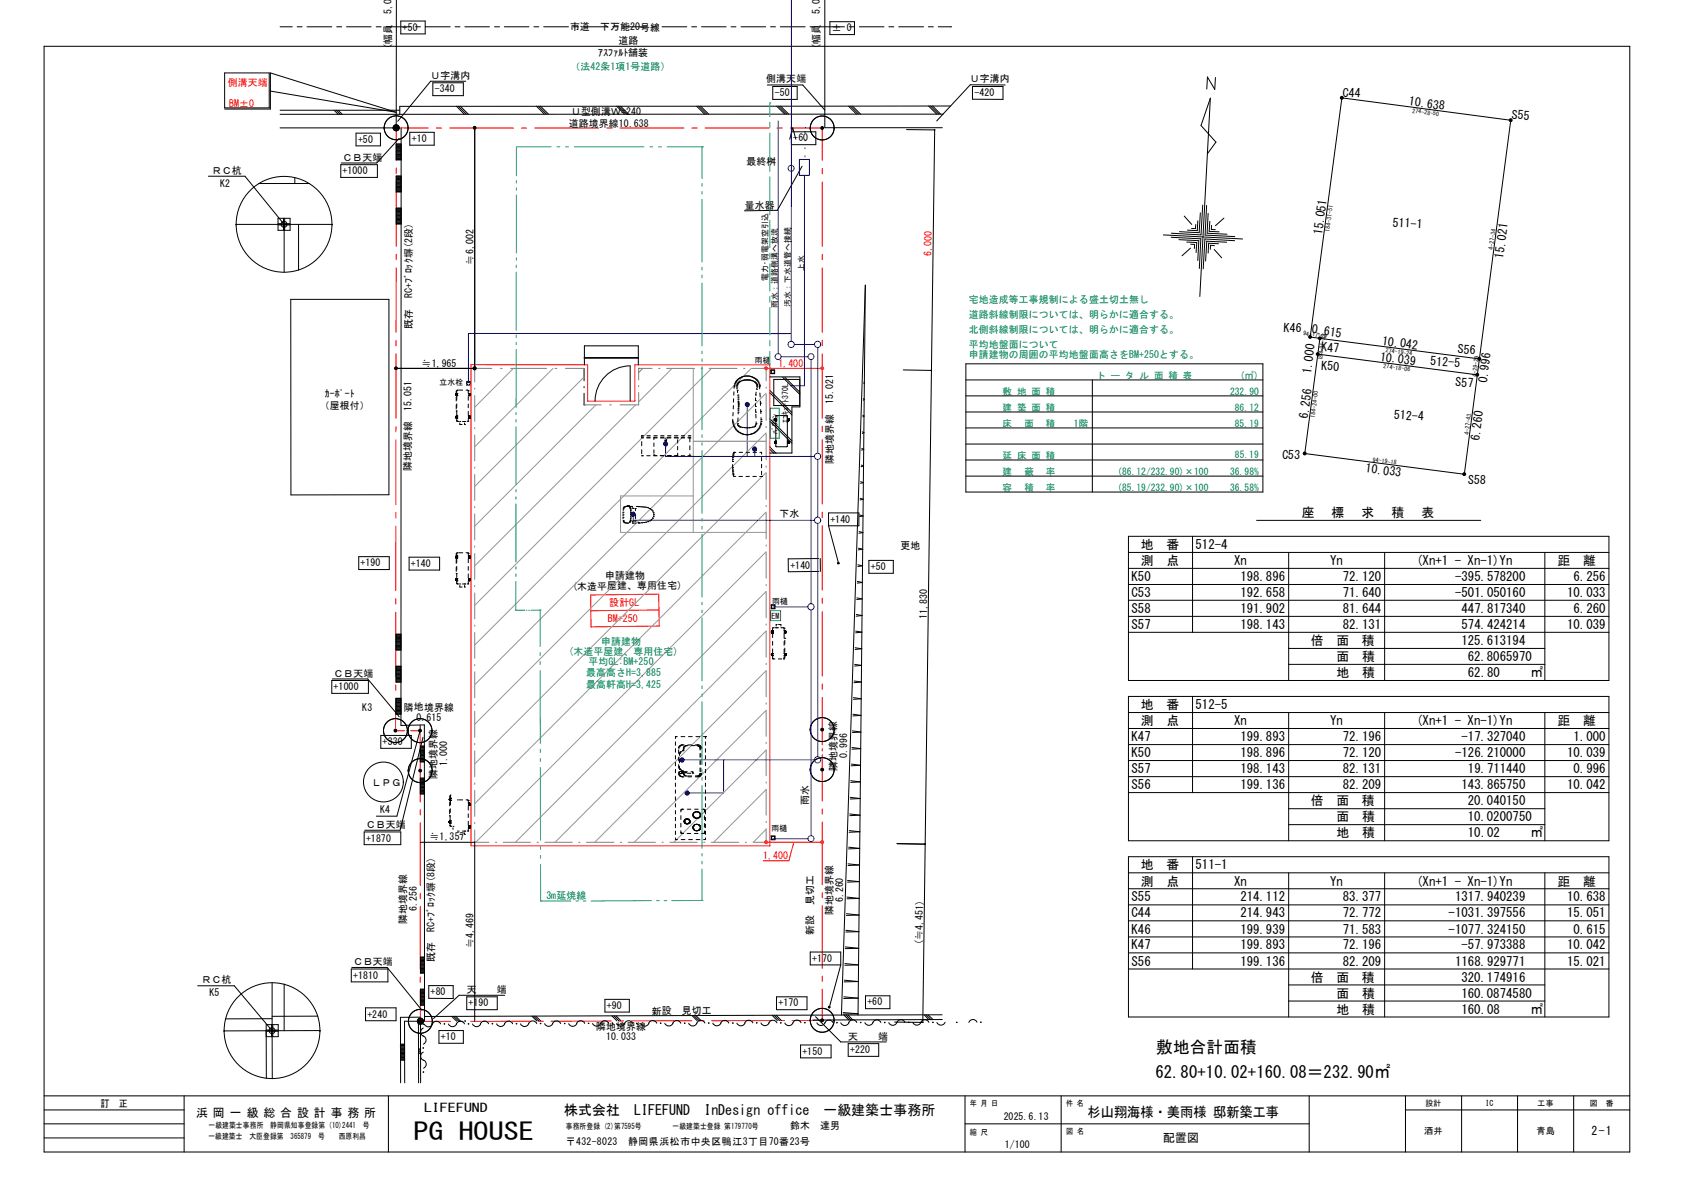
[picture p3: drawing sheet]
<svg xmlns="http://www.w3.org/2000/svg" width="420mm" height="297mm" viewBox="0 0 420 297" stroke-linecap="round" stroke-linejoin="round" font-family="sans-serif">
<defs><g id="words">
<text font-size="6" x="103.3" y="284.5">PG HOUSE</text>
<g font-size="4.2">
<text x="288.7" y="262.7">敷地合計面積</text>
<text x="288.5" y="269">62.80+10.02+160.08＝232.90㎡</text>
</g>
<g font-size="3.5">
<text x="140.9" y="278.3">株式会社　LIFEFUND</text>
<text x="175.9" y="278.3">InDesign office　一級建築士事務所</text>
<text x="271.6" y="278.8">杉山翔海様・美雨様 邸新築工事</text>
</g>
<g font-size="3.2">
<text x="325" y="129">座</text>
<text x="332.5" y="129">標</text>
<text x="340" y="129">求</text>
<text x="347.5" y="129">積</text>
<text x="355" y="129">表</text>
<text x="284.9" y="137">地　番</text>
<text x="298.5" y="137">512-4</text>
<text x="284.9" y="141.1">測　点</text>
<text x="308.1" y="141.1">Xn</text>
<text x="332.1" y="141.1">Yn</text>
<text x="353.6" y="141.1">(Xn+1 - Xn-1)Yn</text>
<text x="388.9" y="141.1">距　離</text>
<text x="282.5" y="145">K50</text>
<text x="282.5" y="149.1">C53</text>
<text x="309.7" y="145">198.896</text>
<text x="309.7" y="149.1">192.658</text>
<text x="335.3" y="145">72.120</text>
<text x="335.3" y="149.1">71.640</text>
<text x="363.3" y="145">-395.578200</text>
<text x="363.3" y="149.1">-501.050160</text>
<text x="391.3" y="149.1">10.033</text>
<text x="392.9" y="145">6.256</text>
<text x="282.5" y="153">S58</text>
<text x="309.7" y="153">191.902</text>
<text x="335.3" y="153">81.644</text>
<text x="364.9" y="153">447.817340</text>
<text x="392.9" y="153">6.260</text>
<text x="282.5" y="157">S57</text>
<text x="309.7" y="157">198.143</text>
<text x="327.3" y="161">倍　面　積</text>
<text x="335.3" y="157">82.131</text>
<text x="364.9" y="161">125.613194</text>
<text x="364.9" y="157">574.424214</text>
<text x="391.3" y="157">10.039</text>
<text x="333.7" y="165">面　積</text>
<text x="366.5" y="165">62.8065970</text>
<text x="333.7" y="169">地　積</text>
<text x="366.5" y="169">62.80</text>
<text x="382.1" y="169">㎡</text>
<text x="284.9" y="177">地　番</text>
<text x="298.5" y="177">512-5</text>
<text x="282.5" y="185">K47</text>
<text x="284.9" y="181">測　点</text>
<text x="308.1" y="181">Xn</text>
<text x="309.7" y="185">199.893</text>
<text x="332.1" y="181">Yn</text>
<text x="335.3" y="185">72.196</text>
<text x="353.6" y="181">(Xn+1 - Xn-1)Yn</text>
<text x="364.9" y="185">-17.327040</text>
<text x="388.9" y="181">距　離</text>
<text x="392.9" y="185">1.000</text>
<text x="282.5" y="189">K50</text>
<text x="309.7" y="189">198.896</text>
<text x="335.3" y="189">72.120</text>
<text x="363.3" y="189">-126.210000</text>
<text x="391.3" y="189">10.039</text>
<text x="282.5" y="193">S57</text>
<text x="282.5" y="197">S56</text>
<text x="309.7" y="193">198.143</text>
<text x="309.7" y="197">199.136</text>
<text x="335.3" y="193">82.131</text>
<text x="335.3" y="197">82.209</text>
<text x="364.9" y="197">143.865750</text>
<text x="366.5" y="193">19.711440</text>
<text x="391.3" y="197">10.042</text>
<text x="392.9" y="193">0.996</text>
<text x="327.3" y="201">倍　面　積</text>
<text x="366.5" y="201">20.040150</text>
<text x="333.7" y="205">面　積</text>
<text x="333.7" y="209">地　積</text>
<text x="366.5" y="205">10.0200750</text>
<text x="366.5" y="209">10.02</text>
<text x="382.1" y="209">㎡</text>
<text x="284.9" y="217">地　番</text>
<text x="284.9" y="221">測　点</text>
<text x="298.5" y="217">511-1</text>
<text x="308.1" y="221">Xn</text>
<text x="332.1" y="221">Yn</text>
<text x="353.6" y="221">(Xn+1 - Xn-1)Yn</text>
<text x="388.9" y="221">距　離</text>
<text x="282.5" y="225">S55</text>
<text x="309.7" y="225">214.112</text>
<text x="335.3" y="225">83.377</text>
<text x="363.3" y="225">1317.940239</text>
<text x="391.3" y="225">10.638</text>
<text x="282.5" y="229">C44</text>
<text x="282.5" y="233">K46</text>
<text x="309.7" y="229">214.943</text>
<text x="309.7" y="233">199.939</text>
<text x="335.3" y="229">72.772</text>
<text x="335.3" y="233">71.583</text>
<text x="361.7" y="229">-1031.397556</text>
<text x="361.7" y="233">-1077.324150</text>
<text x="391.3" y="229">15.051</text>
<text x="392.9" y="233">0.615</text>
<text x="282.5" y="237">K47</text>
<text x="309.7" y="237">199.893</text>
<text x="335.3" y="237">72.196</text>
<text x="364.9" y="237">-57.973388</text>
<text x="391.3" y="237">10.042</text>
<text x="282.5" y="241">S56</text>
<text x="309.7" y="241">199.136</text>
<text x="327.3" y="245">倍　面　積</text>
<text x="335.3" y="241">82.209</text>
<text x="363.3" y="241">1168.929771</text>
<text x="364.9" y="245">320.174916</text>
<text x="391.3" y="241">15.021</text>
<text x="333.7" y="249">面　積</text>
<text x="364.9" y="249">160.0874580</text>
<text x="333.7" y="253">地　積</text>
<text x="364.9" y="253">160.08</text>
<text x="382.1" y="253">㎡</text>
</g>
<g font-size="3">
<text x="335.2" y="24.1" transform="rotate(3 335.2 24.1)">C44</text>
<text x="351.7" y="26.3" transform="rotate(8 351.7 26.3)">10.638</text>
<text x="377.4" y="29.7" transform="rotate(3 377.4 29.7)">S55</text>
<text x="330.2" y="58.7" transform="rotate(-82 330.2 58.7)">15.051</text>
<text x="347.7" y="56.6" transform="rotate(3 347.7 56.6)">511-1</text>
<text x="375.4" y="64.6" transform="rotate(-82 375.4 64.6)">15.021</text>
<text x="320.5" y="82.8" transform="rotate(3 320.5 82.8)">K46</text>
<text x="327.5" y="83.2" transform="rotate(7 327.5 83.2)">0.615</text>
<text x="329.9" y="87.7" transform="rotate(3 329.9 87.7)">K47</text>
<text x="345" y="86.1" transform="rotate(7 345 86.1)">10.042</text>
<text x="363.9" y="88.2" transform="rotate(3 363.9 88.2)">S56</text>
<text x="327.4" y="93.3" transform="rotate(-82 327.4 93.3)">1.0</text>
<text x="329.9" y="92.3" transform="rotate(3 329.9 92.3)">K50</text>
<text x="344.5" y="90.1" transform="rotate(7 344.5 90.1)">10.039</text>
<text x="357.1" y="91.2" transform="rotate(3 357.1 91.2)">512-5</text>
<text x="371.3" y="95.7" transform="rotate(-82 371.3 95.7)">0.996</text>
<text x="363.4" y="96.4" transform="rotate(3 363.4 96.4)">S57</text>
<text x="326.6" y="104.5" transform="rotate(-82 326.6 104.5)">6.256</text>
<text x="348" y="104.6" transform="rotate(3 348 104.6)">512-4</text>
<text x="369.4" y="110" transform="rotate(-82 369.4 110)">6.260</text>
<text x="320.1" y="114.5" transform="rotate(3 320.1 114.5)">C53</text>
<text x="340.9" y="117.9" transform="rotate(7 340.9 117.9)">10.033</text>
<text x="366.5" y="120.7" transform="rotate(3 366.5 120.7)">S58</text>
<text x="49" y="278.8">浜 岡 一 級 総 合 設 計 事 務 所</text>
<text x="105.9" y="277.5">LIFEFUND</text>
<text x="290.4" y="285.1">配置図</text>
<text x="397.4" y="283.3">2-1</text>
</g>
<g font-size="2.5">
<text x="97.7" y="6" transform="rotate(-90 97.7 6)">5,0</text>
<text x="100.5" y="7.7">+50</text>
<text x="142.3" y="7.4" transform="rotate(1 142.3 7.4)">市道</text>
<text x="149.9" y="7.4" transform="rotate(1 149.9 7.4)">下万能20号線</text>
<text x="154.4" y="11">道路</text>
<text x="207.7" y="7.8">± 0</text>
<text x="97.7" y="12.2" transform="rotate(-90 97.7 12.2)">(幅員</text>
<text x="149.4" y="14.1">ｱｽﾌｧﾙﾄ舗装</text>
<text x="204.7" y="12.2" transform="rotate(-90 204.7 12.2)">(幅員　5,0</text>
<text x="107.5" y="19.6">Ｕ字溝内</text>
<text x="108.6" y="23.1">-340</text>
<text x="191.3" y="20.6">側溝天端</text>
<text x="242.2" y="20.6">Ｕ字溝内</text>
<text x="142.6" y="28.7">Ｕ型側溝Ｗ=240</text>
<text x="193.5" y="24">-50</text>
<text x="243.3" y="24">-420</text>
<text x="89.4" y="35.6">+50</text>
<text x="102.8" y="35.4">+10</text>
<text x="142" y="31.6">道路境界線10.638</text>
<text x="198.1" y="35.3">-60</text>
<text x="85.5" y="40.1">ＣＢ天端</text>
<text x="186.4" y="41.2" transform="rotate(-1 186.4 41.2)">最終桝</text>
<text x="52.9" y="43.3">ＲＣ杭</text>
<text x="55" y="46.7">K2</text>
<text x="85.6" y="43.5">+1000</text>
<text x="186" y="52.3" transform="rotate(-1 186 52.3)">量水器</text>
<text x="118.2" y="66" transform="rotate(-90 118.2 66)">≒6,002</text>
<text x="102.9" y="82" transform="rotate(-90 102.9 82)">既存　RC+ﾌﾞﾛｯｸ塀(2段)</text>
<text x="105.3" y="91.6">≒1,965</text>
<text x="81.1" y="99.2">ｶｰﾎﾟｰﾄ</text>
<text x="79.9" y="102.2">（屋根付）</text>
<text x="102.7" y="117.6" transform="rotate(-90 102.7 117.6)">隣地境界線　15.051</text>
<text x="208" y="115.9" transform="rotate(-90 208 115.9)">隣地境界線　15.021</text>
<text x="194.6" y="129">下水</text>
<text x="207.4" y="130.4">+140</text>
<text x="224.9" y="137">更地</text>
<text x="90" y="141.4">+190</text>
<text x="102.6" y="141.5">+140</text>
<text x="197.4" y="141.9" transform="rotate(-1 197.4 141.9)">+140</text>
<text x="217.5" y="142.3">+50</text>
<text x="142.9" y="147.2" transform="rotate(-1 142.9 147.2)">(木造平屋建、専用住宅)</text>
<text x="151.1" y="144.6" transform="rotate(-1 151.1 144.6)">申請建物</text>
<text x="231.4" y="154.4" transform="rotate(-89 231.4 154.4)">11,830</text>
<text x="83.3" y="168.9">ＣＢ天端</text>
<text x="83.3" y="172.3">+1000</text>
<text x="90.5" y="177.5">K3</text>
<text x="100.8" y="177.4">隣地境界線</text>
<text x="104" y="180">0.615</text>
<text x="95.5" y="186">+330</text>
<text x="111.7" y="191.3" transform="rotate(-90 111.7 191.3)">1.000</text>
<text x="211.5" y="189.2" transform="rotate(-90 211.5 189.2)">0.996</text>
<text x="92.8" y="196.1">ＬＰＧ</text>
<text x="109.1" y="194.5" transform="rotate(-90 109.1 194.5)">隣地境界線</text>
<text x="208.9" y="192.4" transform="rotate(-90 208.9 192.4)">隣地境界線</text>
<text x="95" y="203">K4</text>
<text x="201.9" y="201" transform="rotate(-90 201.9 201)">雨水</text>
<text x="91.4" y="206.6">ＣＢ天端</text>
<text x="107.3" y="209.7">≒1,357</text>
<text x="91.4" y="210.1">+1870</text>
<text x="104.1" y="227.4" transform="rotate(-90 104.1 227.4)">6.256</text>
<text x="210.6" y="225.3" transform="rotate(-90 210.6 225.3)">6.260</text>
<text x="101.5" y="230.6" transform="rotate(-90 101.5 230.6)">隣地境界線</text>
<text x="203.2" y="233.3" transform="rotate(-90 203.2 233.3)">新設　見切工</text>
<text x="208" y="228.4" transform="rotate(-90 208 228.4)">隣地境界線</text>
<text x="118.2" y="236.6" transform="rotate(-90 118.2 236.6)">≒4,469</text>
<text x="230.4" y="235.8" transform="rotate(-89 230.4 235.8)">(≒4,451)</text>
<text x="50.3" y="245.4">ＲＣ杭</text>
<text x="88.1" y="240.9">ＣＢ天端</text>
<text x="88.2" y="244.3">+1810</text>
<text x="108.5" y="240.1" transform="rotate(-90 108.5 240.1)">既存　RC+ﾌﾞﾛｯｸ塀(8段)</text>
<text x="202.8" y="240">+170</text>
<text x="52.3" y="248.7">K5</text>
<text x="107.5" y="248.4">+80</text>
<text x="116.5" y="247.8">天</text>
<text x="117" y="251.2">+190</text>
<text x="124" y="247.8">端</text>
<text x="151.5" y="251.8">+90</text>
<text x="194.4" y="251.2">+170</text>
<text x="216.6" y="250.9">+60</text>
<text x="91.7" y="254">+240</text>
<text x="148.8" y="257">隣地境界線</text>
<text x="162.7" y="253.2">新設　見切工</text>
<text x="110.1" y="259.6">+10</text>
<text x="151.4" y="259.6">10.033</text>
<text x="200.4" y="263.2">+150</text>
<text x="211.8" y="259.5">天</text>
<text x="212.3" y="262.9">+220</text>
<text x="219.3" y="259.5">端</text>
<text x="25.1" y="276.2">訂　正</text>
<text x="197.3" y="281.9">鈴木　達男</text>
<text x="250.6" y="279.6">2025.6.13</text>
<text x="141.3" y="285.8">〒432-8023　静岡県浜松市中央区鴨江3丁目70番23号</text>
<text x="250.9" y="286.6">1/100</text>
</g>
<g font-size="2.5" fill="#008040">
<text x="142.4" y="17.4">（法42条1項1号道路）</text>
<text x="241.9" y="75.6">宅地造成等工事規制による盛土切土無し</text>
<text x="241.9" y="79.3">道路斜線制限については、明らかに適合する。</text>
<text x="241.9" y="83.1">北側斜線制限については、明らかに適合する。</text>
<text x="241.9" y="86.8">平均地盤面について</text>
<text x="241.9" y="89.3">申請建物の周囲の平均地盤面高さをBM+250とする。</text>
<text x="150.1" y="161.1">申請建物</text>
<text x="141.9" y="163.6">(木造平屋建、専用住宅)</text>
<text x="146.9" y="166.1">平均GL:BM+250</text>
<text x="146.3" y="168.7">最高高さH=3,885</text>
<text x="146.3" y="171.7">最高軒高H=3,425</text>
<text x="136.4" y="224.3">3m延焼線</text>
</g>
<g font-size="2.5" fill="#f00">
<text x="56.9" y="21.5">側溝天端</text>
<text x="57.2" y="26.6">BM±0</text>
<text x="232.6" y="64" transform="rotate(-89 232.6 64)">6,000</text>
<text x="194.4" y="91.7">1,400</text>
<text x="151.8" y="155.3">BM+250</text>
<text x="152.1" y="151.3">設計GL</text>
<text x="190.5" y="214.3">1,400</text>
</g>
<g font-size="2.4" fill="#008040">
<text x="273.8" y="94.5">ト ー タ ル 面 積 表</text>
<text x="309.6" y="94.5">(㎡)</text>
<text x="250.4" y="98.5">敷 地 面 積</text>
<text x="307.2" y="98.5">232.90</text>
<text x="250.4" y="106.5">床　面　積</text>
<text x="250.4" y="102.5">建 築 面 積</text>
<text x="268.1" y="106.5">1階</text>
<text x="308.4" y="106.5">85.19</text>
<text x="308.4" y="102.5">86.12</text>
<text x="250.4" y="118.5">建　蔽　率</text>
<text x="250.4" y="114.5">延 床 面 積</text>
<text x="279" y="118.5">(86.12/232.90)×100</text>
<text x="307.2" y="118.4">36.98%</text>
<text x="308.3" y="114.4">85.19</text>
<text x="250.4" y="122.5">容　積　率</text>
<text x="279" y="122.5">(85.19/232.90)×100</text>
<text x="307.2" y="122.5">36.58%</text>
</g>
<g font-size="2.3">
<text x="355.6" y="283">酒井</text>
<text x="383.6" y="283">青島</text>
</g>
<g font-size="2">
<text x="191.7" y="70.2" transform="rotate(-90 191.7 70.2)">電力･弱電架空引込</text>
<text x="200.8" y="67.7" transform="rotate(-90 200.8 67.7)">上水</text>
<text x="194.1" y="76.9" transform="rotate(-90 194.1 76.9)">雨水：道路側溝へ放流</text>
<text x="197.4" y="76.5" transform="rotate(-90 197.4 76.5)">汚水：下水道管へ接続</text>
<text x="188.5" y="90.6" transform="rotate(-1 188.5 90.6)">雨樋</text>
<text x="109.7" y="96.1" transform="rotate(-1 109.7 96.1)">立水栓</text>
<text x="196.8" y="105.6" transform="rotate(-90 196.8 105.6)">ｴｺｷｭｰﾄ370L</text>
<text x="194.2" y="108.4" transform="rotate(-90 194.2 108.4)">ﾊﾟﾜｺﾝ</text>
<text x="192.7" y="154.4" transform="rotate(-1 192.7 154.4)">EM</text>
<text x="192.8" y="150.7" transform="rotate(-1 192.8 150.7)">雨樋</text>
<text x="192.7" y="207.4" transform="rotate(-1 192.7 207.4)">雨樋</text>
<text x="355.9" y="276">設計</text>
<text x="370.9" y="276">IC</text>
<text x="383.9" y="276">工事</text>
<text x="397" y="276">図　番</text>
<text x="52.1" y="281.6">一級建築士事務所　静岡県知事登録第 (10)2441　号</text>
<text x="141.3" y="281.9">事務所登録 (2)第7595号</text>
<text x="167.9" y="281.9">一級建築士登録 第179770号</text>
<text x="242.2" y="276.1">年 月 日</text>
<text x="266.2" y="276.1">件 名</text>
<text x="52" y="284.4">一級建築士　大臣登録第　365879　号　　西原利昌</text>
<text x="242.2" y="283.2">縮 尺</text>
<text x="266.2" y="283.1">図 名</text>
</g>
<g font-size="1.5">
<text x="352.6" y="28.1" transform="rotate(8 352.6 28.1)">274-28-50</text>
<text x="332" y="57.8" transform="rotate(-82 332 57.8)">184-31-51</text>
<text x="372.8" y="62.4" transform="rotate(-82 372.8 62.4)">4-27-34</text>
<text x="325.4" y="83.7" transform="rotate(7 325.4 83.7)">94-17-29</text>
<text x="330.2" y="90" transform="rotate(-82 330.2 90)">184-21-33</text>
<text x="345.9" y="87.9" transform="rotate(7 345.9 87.9)">274-19-24</text>
<text x="345.4" y="91.9" transform="rotate(7 345.4 91.9)">274-18-06</text>
<text x="368.6" y="94.2" transform="rotate(-82 368.6 94.2)">4-29-29</text>
<text x="328.3" y="104.4" transform="rotate(-82 328.3 104.4)">184-24-0</text>
<text x="366.7" y="108.5" transform="rotate(-82 366.7 108.5)">4-27-43</text>
<text x="342.7" y="115.2" transform="rotate(7 342.7 115.2)">94-19-18</text>
</g>
</g></defs>
<g fill="none" stroke="#969696" stroke-width=".25">
<path d="M128.2 91.9l-9.7 9.7M138.1 91.9l-19.6 19.6M145.8 94.1l-27.3 27.3M167.8 91.9l-8.3 8.4M173.1 91.9v41M177.7 91.9l-59.2 59.2M187.6 91.9l-69.1 69.1M191.3 98.1l-72.8 72.8M148.8 101l-30.3 30.3M158.7 101l-40.2 40.2M173.1 110.2h18.2M191.3 117.9l-72.8 72.8"/>
<path d="M191.3 108l-72.8 72.8M173.1 123.8h-18.2v9.1h36.4M191.3 137.7l-72.5 72.5M191.3 127.8l-72.8 72.8M191.3 157.5l-52.7 52.7M191.3 147.6l-62.6 62.6M191.3 177.3l-32.9 32.9M191.3 167.4l-42.8 42.8M191.3 197.1l-13.1 13.1M191.3 187.2l-23 23M191.3 207l-3.2 3.2"/>
</g>
<g fill="none" stroke="#000" stroke-width=".25">
<path d="M99 -.1l-.1 32h-29M206 -.1v32h29.3M11 11.6h396v275.9h-396zM56.1 18.2h11.1v8.7h-11.1zM69.9 6.7h3.1M74.2 6.7h1.2M76.7 6.7h6.1M84.1 6.7h1.2M86.5 6.7h6.2M93.9 6.7h1.3M96.4 6.7h6.1M100.1 5.2h6.1v3.3h-6.1z"/>
<path d="M103.8 6.7h1.2M106.2 6.7h6.2M113.6 6.7h1.3M116.1 6.7h6.1M123.5 6.7h1.2M125.9 6.7h6.2M133.3 6.7h1.2M135.8 6.7h6.1M143.2 6.7h1.2M145.6 6.7h6.2M153 6.7h1.3M155.5 6.7h6.1"/>
<path d="M162.9 6.7h1.2M165.3 6.7h6.2M172.7 6.7h1.2M175.2 6.7h6.1M182.5 6.7h1.3M185 6.7h6.2M192.4 6.7h1.2M194.9 6.7h6.1M202.3 6.7h1.2M204.7 6.7h6.2M207.2 5.4h6.2v3.2h-6.2zM212.1 6.7h1.2"/>
<path d="M214.6 6.7h6.1M222 6.7h1.2M224.4 6.7h6.2M231.8 6.7h1.2M234.3 6.7h3.1M237.4 6.7h.1M303.5 19.3l-.2 3-1.8-3.1-.2 3M67.5 22.7l31.4 5.3-31.4-9.8v9h-11.4M69.9 27.5h29.9M83.4 27.5l1.1 1M83.9 27.5l1.1 1M84.5 27.5l.9 1"/>
<path d="M88.9 33.2h6.1v3.2h-6.1zM98.2 31.8h1.5M98.2 32h1.5M98.3 32.2h1.4M98.3 31.6h1.3M98.4 32.4h1.1M98.4 31.4h1.1M98.6 32.6h.7M98.8 31.2h.3M98.9 35.9h1.3v4h-1.3zM98.9 36.2h1.3M98.9 36.4h1.3"/>
<path d="M98.9 36.6h1.3M98.9 36.8h1.3M98.9 37h1.3M98.9 37.2h1.3M98.9 37.4h1.3M98.9 37.6h1.3M98.9 37.8h1.3M98.9 38h1.3M98.9 38.2h1.3M98.9 38.4h1.3M98.9 38.6h1.3M98.9 38.8h1.3"/>
<path d="M98.9 39h1.3M98.9 39.2h1.3M98.9 39.4h1.3M98.9 39.6h1.3M98.9 39.8h1.3M99.7 34.5l-5.6 6.2h-8.9M100.2 31.9l-.1 149.2 5.9-.2v74M102.3 33h6.1v3.2h-6.1zM108.1 20.7h7.6v3.2h-7.6zM114 26.5l2 2M114.4 26.5l2.1 2M114.9 26.5l2.1 2"/>
<path d="M116.3 20.3h-8.8l-8.2 10M118.5 31.9v60h-19.6M133.9 26.5l2 2M134.5 26.5l1.9 2M135 26.5l1.9 2M154 26.5l2 2M154.4 26.5l2.1 2M154.9 26.5l2 2M173.9 26.5l2 2M174.5 26.5l1.9 2M175 26.5l2 2M191.6 21.2h8.8l5.6 6.3"/>
<path d="M193 21.6h6.1v3.2h-6.1zM193.9 26.5l2.1 2M194.4 26.5l2 2M194.9 26.5l2 2M197.2 34.8l.8-2.9 .7 2.9M197.6 32.9h6.1v3.2h-6.1zM211.9 26.5l2 2M212.4 26.5l2 2M212.9 26.5l2 2M226.4 32.3l7 .1M231.9 26.5l2 2M232.4 26.5l2 2"/>
<path d="M232.9 26.5l2 2M233.4 32.4l-3 222.8-7-.1M235.5 28.5h-165.6M237.4 26.5h-137.6v2M242.8 21.6h7.6v3.2h-7.6zM251 21.2h-8.7l-8.4 9M301.5 38.4l2.1-2.9-3.7-4.2 2.3-6.8-2.6 49.5M52 44h9.2l9.8 12v12M58.9 56h24M64.6 45.8h12.7M69.4 56.1h1.4v1.4M69.4 54.5h3v3h-3z"/>
<path d="M70.7 55.8l.5 .4M70.8 54.5v1.3h-1.4M71.1 54.5v1.3h1.3M71.2 55.8l-.5 .4M72.4 56.1h-1.3v1.4M73.6 44.3v1.5M74.5 56v11.4M85.1 41.1h9.1v3.2h-9.1zM98.9 43.9h1.3v4h-1.3zM98.9 51.9h1.3v4h-1.3zM98.9 44h1.3M98.9 44.2h1.3"/>
<path d="M98.9 44.4h1.3M98.9 44.6h1.3M98.9 44.8h1.3M98.9 45h1.3M98.9 45.2h1.3M98.9 45.4h1.3M98.9 45.6h1.3M98.9 45.8h1.3M98.9 46h1.3M98.9 46.2h1.3M98.9 46.4h1.3M98.9 46.6h1.3"/>
<path d="M98.9 46.8h1.3M98.9 47h1.3M98.9 47.2h1.3M98.9 47.4h1.3M98.9 47.6h1.3M98.9 47.8h1.3M98.9 52h1.3M98.9 52.2h1.3M98.9 52.4h1.3M98.9 52.6h1.3M98.9 52.8h1.3M98.9 53h1.3"/>
<path d="M98.9 53.2h1.3M98.9 53.4h1.3M98.9 53.6h1.3M98.9 53.8h1.3M98.9 54h1.3M98.9 54.2h1.3M98.9 54.4h1.3M98.9 54.6h1.3M98.9 54.8h1.3M98.9 55h1.3M98.9 55.2h1.3M98.9 55.4h1.3"/>
<path d="M98.9 55.6h1.3M98.9 55.8h1.3M200.3 41.5l-6.2 11-8.2 .1M290.5 58.6l19.8 1M292.4 59.2l7.4 .4-.3 7.4M294.4 59.8l4.9 .3-.2 4.9M295.7 53.9l1.9 2.1M298.6 56l-.1 1.1-1-.1M299.1 55.1l-.1 2.5-2.5-.2M299.7 53.1l-.3 5-4.9-.3M300.3 51.2l-.4 7.4-7.4-.4M301.3 51.3l-.4 7.4 7.4 .4"/>
<path d="M301.7 53.3l-.3 4.9 5 .3M302.1 55.2l-.2 2.5 2.5 .2M302.5 56.3v1h.9M305.6 54.4l-2.1 1.9M72.6 74.7h24.5v48.8h-24.5zM296.3 60.4l2.5 .1-.1 2.5M297.3 61.9l-2.2 1.9M297.3 61h1l-.1 1M303.2 62.3l1.9 2M303.2 61.3l-.9-.1-.1 1M304.2 60.8l-2.4-.1-.1 2.5M306.3 60.5l-5-.3-.3 5"/>
<path d="M308.3 60.1l-7.4-.5-.5 7.5M113.8 98.6h.1M113.8 98.5h.1M113.8 98.4v.2M113.8 98.4h.1M113.8 98.3h.1M113.8 98.6l.1 .1M113.9 98.7h.1M113.9 98.6h.1M113.9 98.3l-.1 .1M113.9 98.3h.1M113.9 99.1v1"/>
<path d="M113.9 98.3h-.1M114 98.3h.1M114 98.7h.1M114 98.2h.1M114 98.2v.1M114 98.9v1M114 97.6l-.1 .5M114.1 97.5h.1M114.1 97.5l-.1 .5M114.2 97.4h.1M114.7 97.4h.8M116.4 97.4l.5 .1"/>
<path d="M116.5 95.2l.3 .3M116.8 95.8l-.3 .4M116.9 97.5h.1M116.9 97.5v.5M116.9 99v.9M116.9 98.2h.2M117 98.2h.1M117 98.7h.1M117.1 98.2h.1M117.1 98.3h.1M117.1 98.7h.1M117.1 98.2v.1"/>
<path d="M117.2 98.3h.1M117.2 98.6h.1M117.2 98.7h.1M117.2 98.6v.1M117.2 98.7h-.3M117.2 98.4h.1M117.2 95.9l.3 .3M117.2 98.3v.3M117.3 98.4h.1M117.3 98.5h.1M117.3 98.6h.1M117.5 95.2l-.3 .3"/>
<path d="M145.8 91.9v3.1M145.8 96.5v.3M145.8 98.2v2.8M145.9 91.1v-4.8h13.5v4.8M183.2 99.5l-.1 .9M183.3 97.8l-.1 .8M183.3 96.5h.1M183.3 96.5v.4M183.3 96.1h.1M183.3 96.1v.3M183.5 95.8h.1M183.5 95.8l-.1 .1"/>
<path d="M183.6 95.5h.1M183.6 95.5v.1M183.7 95.2h.1M183.7 95.2v.1M183.9 95h.1M183.9 95v.1M184 96.1h.1M184 96.4h.1M184 96.8h.1M184 96.1v.1M184 96.4v.2M184 96.8v.3"/>
<path d="M184.1 96h.1M184.1 96l-.1 .1M184.1 97.4h.1M184.1 97.4l.1 .6M184.1 94.7h.1M184.1 95.8h.1M184.1 94.7v.1M184.3 95.6h.1M184.3 98.6h.1M184.3 98.6v.2M184.3 95.6l-.1 .1M184.3 99.1h.1"/>
<path d="M184.3 99.6h.1M184.3 99.1v.3M184.3 99.6v.3M184.4 95.5h.1M184.5 94.5h.1M184.5 94.5l-.2 .1M184.6 95.3h.1M184.6 95.3l-.1 .1M184.7 94.4h.1M184.7 94.4h-.1M184.7 95.2h.1M184.9 94.2h.1"/>
<path d="M184.9 94.2l-.1 .1M185.2 94.1h.1M185.2 95h.1M185.2 94.1h-.2M185.2 95l-.2 .1M185.4 95h.1M185.4 95h-.1M185.4 94h.1M185.4 94h-.1M185.5 94.9h.1M185.6 94.9h.1M185.6 93.9h.1"/>
<path d="M185.7 93.9h.1M185.7 94.9h.1M185.8 94.9h.1M185.9 94.8h.2M186 93.9h.1M186 93.9h-.1M186.1 94.8h.1M186.2 93.9h.1M186.2 94.8h.1M186.3 94.8h.1M186.3 93.9h.1M186.4 94.8h.1"/>
<path d="M186.4 93.9h.2M186.5 94.8h.1M186.6 93.9h.1M186.6 94.8h.1M186.7 94.8h.1M186.7 93.9h.2M186.9 93.9h.1M186.9 94.8h.1M187 93.9h.2M187.1 94.9h.1M187.2 93.9h.1M187.2 94.9h.1"/>
<path d="M187.3 93.9l.1 .1M187.3 94.9h.1M187.4 94h.1M187.4 94.9h.1M187.5 95h.1M187.6 94l.1 .1M187.6 95h.1M187.7 94.1h.1M187.7 95h.1M187.8 95h.1M187.8 94.1l.2 .1M188 94.2h.1"/>
<path d="M188 95.1l.3 .1M188.1 94.3h.1M188.2 94.3h.1M188.3 95.2h.1M188.3 94.4h.2M188.3 95.3h.1M188.4 95.3h.1M188.5 94.4h.1M188.5 95.4l.1 .1M188.6 95.5h.1M188.6 94.5l.1 .1M188.6 100h.1"/>
<path d="M188.6 99.3v.7M188.7 94.6h.1M188.7 98.6h.1M188.7 95.5v.1M188.7 95.6h.1M188.8 94.7h.1M188.8 97.9l-.1 .7M188.8 95.7v.1M188.8 95.8h.1M188.9 94.8v.1M188.9 95.9v.1M188.9 94.9h.1"/>
<path d="M188.9 97.2h.1M188.9 96h.1M189 96.2h.1M189 96.9l-.1 .3M189 96.1v.1M189 96.6h.1M189 96.4h.1M189 95h.1M189 96.3v.1M189 96.5v.1M189.1 95h.1M189.2 95.2l.1 .1"/>
<path d="M189.3 95.3h.1M189.4 95.5v.1M189.4 95.6h.1M189.5 95.8l.1 .1M189.6 95.9h.1M189.6 96.1l.1 .1M189.7 96.5h.1M189.7 96.2h.1M189.7 96.5v.6M189.7 96.4v.1M189.7 98.1l.1 1M192.2 98l5.5 5.5"/>
<path d="M192.2 97.5l5.5 5.5M192.2 94.1h7.5v7.5h-2v11.5h-5.5M192.5 92.3h.9v1h-.9zM192.6 92.4h.7v.8h-.7zM193.2 94.7h6.5v6.5h-6.5zM195.5 94.2l4.2 4.3M196 94.2l3.7 3.7M215.6 99.5l.2 .2-.2 .2M215.7 95.3l.2 .2-.2 .3M225.6 92.3l7 .2M241.2 94.8h74.1M241.2 98.8h74.1"/>
<path d="M241.2 90.8h74.1v32h-74.1zM272.8 94.8v28M329.1 88.4l39.8 5.2M329.6 84.5l-3.8 28.7 39.8 5.2 3.3-24.8M329.6 84.5l39.8 5.1M329.6 84.5l-2.4-.4 7.9-59.7 42.1 5.6-7.8 59.6M369.4 89.6l-.5 4M113.8 104.2h.1M113.8 104.1h.1M113.8 104.1v.1M113.8 104h.1M113.8 104.2l.1 .1"/>
<path d="M113.9 104.3h.1M113.9 103.9h.1M113.9 103.9l-.1 .2M113.9 102.6h.1M113.9 101v1.1M113.9 104.3l.1 .1M114 103.9h.1M114 104.4h.1M114 105h.1M114 103.8h.1M114 100.8v.9M114 102.7v.9"/>
<path d="M114 104.5v.5M114 103.8l-.1 .1M114 105l.1 .2M114.2 105.2h.1M114.2 105.2h.4M114.8 105.2h.1M114.8 105.6v.4h.6M115.5 105.2h.8M116 105.2h.1M116 106h.1M116 105.6v.4M116.8 105.2h.1"/>
<path d="M116.9 100.8v1M116.9 102.7v.9M116.9 104.6l-.1 .6M116.9 104.4h.2M116.9 103.8l.2 .1M117 103.8h.1M117 104.4h.1M117.1 103.8h.1M117.1 104.4h.1M117.1 103.9h.1M117.1 104.3h.1M117.1 104.3v.1"/>
<path d="M117.2 103.9h.1M117.2 104.3h.1M117.2 103.9v.1M117.2 104h.1M117.2 104.2h.1M117.2 104v.3M117.3 104.1h.1M117.3 104.2h.1M145.8 101h.1M148.6 100.1a8.8 8.8 0 0 1 8.8-8.8v8.8M160.2 108.8h.1M160.2 113.7h.1"/>
<path d="M160.2 109.1h.5M160.2 109.3h.5M160.2 108.8h.5M160.2 108.8v.4M160.2 110.2v1.1M160.2 112.2v1M160.2 113.7h.5M161.5 109.1h.8M161.5 109.3h.8M161.5 113.7h.8M161.5 108.8h.9M163.2 109.1h.9"/>
<path d="M163.2 109.3h.9M163.2 113.7h.9M163.3 113.5h.1M163.3 108.8h.8M163.3 109.3v.4M163.3 110.6v.8M163.3 112.3v.8M163.3 113.5l.1 .2M164.8 113.7h1M164.9 109.1h.9M164.9 109.3h.9M165 108.8h.8"/>
<path d="M166.1 109.9h.1M166.1 109.3v.3M166.5 109.3h.1M166.5 109.6l-.2 .5-.2-.2M166.7 109.1h.8M166.7 109.3h.8M166.7 108.8h.9M167.6 113.7h-.9M168.4 109.1h.8M168.4 109.3h.8M168.4 113.7h.8M168.4 108.8h.9"/>
<path d="M169 113.7h.1M169.2 109.3h.1M169.2 113.1l-.2 .6M169.2 109.7v.9M169.2 111.4v.9M170.1 109.1h.8M170.1 109.3h.8M170.1 113.7h.8M170.1 108.8h.9M171.8 109.1h.5M171.8 109.3h.5M171.8 113.7h.5"/>
<path d="M171.8 108.8h.5M172.3 109.1h.1M172.3 109.3h.1M172.3 113.7h.1M172.3 108.8h.1M172.3 109.3v1M172.3 111.3v1M172.3 113.3v.4M182.9 114.7h.1M182.9 115.2h.1M182.9 116.7h.1M182.9 117.1h.1"/>
<path d="M182.9 105.1h.1M182.9 105.1v.2M182.9 114.5v.2M182.9 115v.2M182.9 116v.7M182.9 116.9v.2M183 114h.1M183 114.3h.1M183 117.5h.1M183 117.8h.1M183 105.5h.1M183 113.9v.1"/>
<path d="M183 114.2v.1M183 117.3v.2M183 117.6v.2M183 104.6l-.1 .5M183 105.5v.1M183 113.7h.1M183 118.2h.1M183 113.5v.2M183 118v.2M183 113.4h.1M183 118.4h.1M183 105.8h.1"/>
<path d="M183 113.3v.1M183 118.3v.1M183 103v.8M183 105.8l.1 .2M183.1 113.2h.1M183.1 118.5l.2 .4h.4M183.1 106.1h.1M183.1 101.2v.9M183.1 106.1l.1 .2M183.3 112.9h.1M183.3 106.4h.1M183.3 112.9h.4"/>
<path d="M183.3 112.9l-.2 .3M183.3 106.4v.2M183.4 106.7h.1M183.4 106.7l.1 .1M183.6 107h.1M183.6 107l.1 .1M183.8 107.3h.1M183.8 107.3l.1 .1M184 107.5h.1M184 107.5l.1 .1M184.2 107.7h.1M184.2 105.7h.1"/>
<path d="M184.2 107.7l.2 .1M184.2 105.7v.3M184.2 106v.1M184.3 106.2h.1M184.3 104.3l-.1 .9M184.3 106.2l.1 .1M184.3 100.2h.1M184.3 100.5h.1M184.3 101.9h.1M184.3 102.3h.1M184.3 102.9h.1M184.3 100.2v.1"/>
<path d="M184.3 100.5v.1M184.3 101.9v.2M184.3 102.3v.3M184.3 102.9v.4M184.4 100.7h.1M184.4 101h.1M184.4 101.3h.1M184.4 101.5h.1M184.4 100.7v.1M184.4 101v.1M184.4 101.3v.1M184.4 101.5v.2"/>
<path d="M184.4 107.9h.1M184.4 106.3h.1M184.4 107.9h.2M184.4 106.3l.2 .2M184.5 118.9h.9M184.6 112.9h.8M184.7 106.5h.1M184.7 106.5l.1 .1M184.7 108h.1M184.9 108.1h.1M184.9 106.6h.1M184.9 108.1l.1 .1"/>
<path d="M184.9 106.6h.2M185.2 108.2h.1M185.2 108.2l.1 .1M185.3 106.7h.1M185.3 106.7h.2M185.4 108.3h.1M185.4 108.3l.1 .1M185.7 108.4h.1M185.8 106.7h.1M185.8 106.7h.2M185.9 108.5h.1M185.9 108.5h.2"/>
<path d="M186.2 106.8h.1M186.2 106.8h.2M186.2 108.5h.1M186.2 108.5h.2M186.3 118.9h.8M186.3 112.9h.9M186.5 108.5h.1M186.6 106.8h.1M186.6 106.8h.2M186.7 108.5h.1M186.7 108.5h.2M187 108.5h.1"/>
<path d="M187 106.8h.1M187 108.5h.2M187 106.8h.2M187.3 108.4h.1M187.4 106.7h.1M187.4 108.4h-.1M187.5 108.3h.1M187.6 106.7h-.2M187.7 108.3h-.2M187.8 108.2h.1M187.8 106.6h.1M187.9 108.2h-.1"/>
<path d="M188 118.9h.8M188 106.6h-.2M188 108.2h.1M188 112.9h.9M188.2 108.1l-.2 .1M188.2 106.6h.1M188.3 108h.1M188.3 106.5l-.1 .1M188.4 107.9l-.1 .1M188.5 106.4h.1M188.5 107.9h.1M188.6 101.4h.1"/>
<path d="M188.6 100.7v.7M188.7 102.9h.1M188.7 107.8l-.2 .1M188.7 102.2v.7M188.7 103.4l.1 .9M188.8 105.8l-.3 .6M188.8 107.7h.1M188.8 105.7h.1M188.8 105.3v.4M188.9 107.5l-.1 .2M189.1 107.4h.1M189.1 107.3v.1"/>
<path d="M189.3 107.1h.1M189.4 107l-.1 .1M189.5 106.9h.1M189.6 106.8l-.1 .1M189.7 106.6h.1M189.7 118.9h.5M189.7 106.5v.1M189.7 112.9h.5v.4M189.8 106.3h.1M189.8 106.1v.2M189.9 100.6h.1M189.9 100.1v.5"/>
<path d="M189.9 100.6v.6M189.9 106h.1M189.9 105.8v.2M189.9 105.7h.1M189.9 102.7h.1M189.9 102.7l.1 .5M189.9 102.2v.5M190 105.5l-.1 .2M190 105.2h.1M190 104.7h.1M190 104.2v.5M190 105v.2"/>
<path d="M190.2 118.9h.1M190.2 114.2v.8M190.2 115.9v.9M190.2 117.6v.8M192.2 111.6l1.6 1.6M192.2 112.2l1.1 1M192.2 104.5l5.5 5.5M192.2 105.1l5.5 5.5M193.4 110.4h.1M193.4 104.8h.1M193.4 104.7v.1M193.4 104.7h.1"/>
<path d="M193.4 110.3h.1M193.4 110.5h.1M193.4 104.9h.1M193.4 104.8l.1 .1M193.4 110.4l.1 .2M193.4 110.5l.1 .1M193.5 110.2h.1M193.5 104.6h.1M193.5 104.9h.1M193.5 110.2l-.1 .1M193.5 104.9v.1M193.5 110.6h.1"/>
<path d="M193.5 105h.1M193.5 104.5v.1M193.5 110.6v.1M193.5 104.6l-.1 .1M193.5 110.7h.2M193.5 105h.2M193.5 104.5h.2M193.6 110.2h.1M193.6 110.7h.1M193.6 104.5h.1M193.6 105h.1M193.7 110.2l-.3 .2"/>
<path d="M193.8 103.8h2.8v7.7h-2.8zM196.6 110.7h.1M196.6 110.2h.1M196.6 105h.1M196.6 104.5h.1M196.6 110.2h.2M196.7 110.7h.1M196.7 110.6h.1M196.7 105h.1M196.7 104.5h.1M196.7 104.5v.1M196.7 110.6v.1"/>
<path d="M196.7 104.6h.1M196.7 110.2h.1M196.8 110.6h.1M196.8 110.2h.1M196.8 105h.1M196.8 104.9h.1M196.8 104.6h.1M196.8 104.9v.1M196.8 110.5h.1M196.8 104.6v.3M196.8 110.2v.4M196.8 110.4h.1"/>
<path d="M196.8 104.8h.1M196.8 110.3h.1M196.8 104.7h.1M215.1 116.1l.5 .2-.6 .2M215.2 111.9l.5 .2-.6 .3M215.3 107.8l.4 .2-.4 .2M215.4 103.6l.4 .2-.4 .3M241.2 118.8h74.1M241.2 114.8h74.1M241.2 106.8h74.1M241.2 102.8h74.1M241.2 110.8h74.1"/>
<path d="M89.6 138.9h7.6v3.3h-7.6zM102.2 139.1h7.6v3.2h-7.6zM113.8 139.1h.1M113.8 139h.1M113.8 139.1l.1 .1M113.8 139v.1M113.8 138.9h.1M113.8 139.2h.1M113.9 139.2h.1M113.9 138.9h.1M113.9 138.9l-.1 .1M113.9 139.3h.1"/>
<path d="M113.9 139.2v.1M113.9 139.7v.9M114 138.8h.1M114 139.3h.1M114 139.5v.9M114 138.8l-.1 .1M114 138.2l-.1 .4M114.2 138h.1M114.2 138l-.2 .1v.5M114.7 138h.8M116.4 138l.5 .1M116.9 138.1h.1"/>
<path d="M116.9 139.3h.2M116.9 138.8l.3 .1M116.9 138.1v.5M116.9 139.5v1M117 138.8h.1M117 139.3h.1M117.1 138.8h.1M117.1 139.3h.1M117.1 139.2h.1M117.1 139.2v.1M117.2 138.9h.1M117.2 139.2h.1"/>
<path d="M117.2 139.1h.1M117.2 138.9v.3M117.2 139.2h-.1M117.3 139h.1M117.3 139.1h.1M155.6 129.1h.1M155.6 128.5h.1M155.6 127.8h.1M155.6 127.8v.3M155.6 128.5v.3M155.6 129.1v.4M155.6 129.9h.1"/>
<path d="M155.6 127h.1M155.6 127v.4M155.6 129.9v.1M155.7 130.2h.1M155.7 126.7h.1M155.7 130.2v.1M155.7 126.7v.2M155.8 130.3h.1M155.8 126.6h.1M155.8 130.3l.1 .1M155.8 126.6l-.1 .1M156 130.5h.1"/>
<path d="M156 126.5h.1M156 126.5h-.1M156.2 130.5h.1M156.2 126.4h.1M156.2 126.4h-.1M156.4 126.4h.1M156.5 126.4h.1M156.5 130.6h.1M156.8 126.2h.1M156.8 126.2h-.2v.2M156.9 126.2h.1M157 126.4h.1"/>
<path d="M157 126.2h.1M157 126.4h.9v.2M157 126.2v.2M157.1 130.5l-.6 .1M157.1 126.5l.1 .1M157.2 130.3h.1M157.2 126.6h.1M157.2 126.7h.1M157.3 130.2h.1M157.3 126.7h.1M157.3 130.1v.1M157.3 126.8l.1 .1"/>
<path d="M157.4 130h.1M157.4 126.9h.1M157.4 129.9h.1M157.4 127.1h.1M157.4 127v.1M157.4 129.7v.2M157.4 129.5h.1M157.4 127.5h.1M157.4 127.3v.2M157.4 129.3v.2M157.5 128.5h.1M157.5 129h.1"/>
<path d="M157.5 127.9h.1M157.5 127.7v.2M157.5 128.2v.3M157.5 128.8v.2M157.9 130.6h.1M157.9 130.6h.9M158 126.9h.1M158 126.9h.3M158 130h.1M158 130l-.1 .3M158.6 126.9h.1M158.6 126.9l.1 .6"/>
<path d="M158.7 130h.1M158.7 130h-.4M158.7 128.5v1M158.9 126.4h.4M159.3 126.4h.1M159.3 130.5h.1M159.3 130.5h.2M159.5 126.4h.1M159.6 126.4h.1M159.6 130.5h.1M159.6 130.5h.3M159.9 126.5h.3"/>
<path d="M160.2 126.5h.1M160.2 130.5h.1M160.2 130.5h.2M160.4 126.5h.3M160.7 126.5h.1M160.7 130.4h.1M161 126.6h.2M161 130.4h-.3M161.2 126.6h.1M161.2 130.3h.1M161.5 126.7h.2M161.5 130.3h-.3"/>
<path d="M161.7 126.7h.1M161.7 130.2h.1M162 126.8l.2 .1M162 130.1l-.3 .1M162.2 126.9h.1M162.2 130h.1M162.4 129.9l-.2 .1M162.4 127.1l.2 .1M162.6 127.2h.1M162.6 129.8h.1M162.8 127.4l.1 .2M162.8 129.6l-.2 .2"/>
<path d="M162.9 127.6h.1M162.9 129.4h.1M163 129.2l-.1 .2M163.1 127.8l.1 .2M163.2 128h.1M163.2 128.9h.1M163.2 128.3v.2M163.2 128.7v.2M163.2 128.5h.1M204.4 139.4l-7.6 .1v3.2l7.7-.1M204.8 139.4l.1 3.2M206.9 131.2l2.5 9.4"/>
<path d="M206.9 128h7.6v3.2h-7.6zM214.3 136.8l1.1 .3-1.1 .1M214.5 132.7l1 .2-1 .2M214.6 128.5l.9 .3-.9 .1M214.8 124.4l.8 .2-.8 .2M214.9 120.2l.7 .2-.7 .2M217 139.9h6.1v3.2h-6.1zM281.8 133.9h119.9v35.9h-119.9zM281.8 137.9h119.9M297.8 133.9v23.9M313.8 129.9h55.9M321.8 137.9v31.9"/>
<path d="M345.7 137.9v31.9M385.7 137.9v31.9M98.9 158.5h1.2M98.9 158.7h1.2M98.9 158.9h1.2M98.9 159.1h1.2M98.9 159.3h1.2M98.9 159.6h1.2M98.9 159.7h1.2M98.9 159.9h1.2M100.1 158.3h-1.2v4h1.2M113.8 144.7h.1"/>
<path d="M113.8 144.6v.1M113.8 144.8h.1M113.8 144.6h.1M113.8 144.5h.1M113.8 144.7l.1 .2M113.9 144.9h.1M113.9 144.8h.1M113.9 144.5l-.1 .1M113.9 144.5h.1M113.9 144.4h.1M113.9 143.1h.1M113.9 144.5h-.1"/>
<path d="M113.9 141.6v1M113.9 144.4v.1M114 144.4h.1M114 144.9h.1M114 145.6h.1M114 141.4v.9M114 143.2v.9M114 145.1v.5M114 145.6l.6 .2M114.8 145.8h.1M114.8 146.1v.4h.6M115.5 145.8h.8"/>
<path d="M116 145.8h.1M116 146.5h.1M116 146.1v.4M116.8 145.8h.1M116.9 144.4h.2M116.9 141.4v.9M116.9 143.3v.9M116.9 145.1l-.1 .7M117 144.4h.1M117 144.9h.1M117.1 144.4h.1M117.1 144.9h.1"/>
<path d="M117.1 144.5h.1M117.1 144.4v.1M117.2 144.5h.1M117.2 144.8h.1M117.2 144.9h.1M117.2 144.9h-.3M117.2 144.8v.1M117.2 144.6h.1M117.2 144.5v.3M117.3 144.7h.1M192.6 151h.9v.9h-.9zM192.6 157.9h.1"/>
<path d="M192.6 157.8h.1M192.6 157.7h.1M192.6 157.6h.1M192.6 157.8l.1 .1M192.7 157.9h.1M192.7 157.6h.1M192.7 151h.7v.8h-.7zM192.7 157.6l-.1 .1M192.7 157.5h.1M192.7 157.5v.1M192.7 158h.2M192.7 157.9v.1"/>
<path d="M192.8 158h.1M192.8 157.5h.1M192.9 157.5h-.2M192.9 158.2v.9M193.1 156.7h.1M193.1 156.7l-.2 .1v.5M193.5 156.7h.9M193.8 156.7h.1M193.8 155.9h.1M193.8 155.9v.4M194.4 155.9h.6v.4M195 156.7h.1"/>
<path d="M195.2 156.7l.6 .1M195.8 156.8h.1M195.8 157.5h.2M195.8 158h.1M195.8 156.8v.5M195.8 158.2v1M195.8 159.3h.2M195.8 157.5h.1M195.9 157.5h.1M195.9 158h.1M195.9 157.9v.1M196 159.3h.1"/>
<path d="M196 157.6h.1M196 157.9h.1M196 157.5v.1M196 159.8v1M196 157.7h.1M196 157.8h.1M196 157.6v.3M209.1 140.6h.4M209.3 140.4h.2M213.7 157.5l1.5 .3-1.5 .1M213.8 153.4l1.5 .2-1.5 .2M214 149.2l1.3 .3-1.4 .1"/>
<path d="M214.1 145.1l1.2 .3-1.2 .1M214.2 141l1.2 .2-1.2 .2M281.8 141.9h119.9M281.8 145.9h119.9M281.8 149.8h119.9M281.8 153.8h119.9M281.8 157.8h119.9M82.8 169.8h9.2v3.3h-9.2zM83 169.5h8.8l7.9 9.4M98.9 174.3h1.2M98.9 174.5h1.2M98.9 174.8h1.2"/>
<path d="M98.9 174.9h1.2M98.9 175.1h1.2M98.9 175.3h1.2M98.9 175.5h1.2M98.9 175.7h1.2M98.9 175.9h1.2M98.9 176.1h1.2M98.9 176.3h1.2M98.9 176.5h1.2M98.9 176.7h1.2M98.9 177h1.2M98.9 177.1h1.2"/>
<path d="M98.9 177.3h1.2M98.9 177.5h1.2M98.9 177.7h1.2M98.9 177.9h1.2M98.9 178.1h1.2M98.9 166.5h1.2M98.9 166.8h1.2M98.9 166.9h1.2M98.9 167.1h1.2M98.9 167.3h1.2M98.9 167.5h1.2M98.9 167.7h1.2"/>
<path d="M98.9 167.9h1.2M98.9 168.1h1.2M98.9 168.3h1.2M98.9 168.5h1.2M98.9 168.7h1.2M98.9 169h1.2M98.9 169.1h1.2M98.9 169.3h1.2M98.9 169.5h1.2M98.9 169.7h1.2M98.9 169.9h1.2M98.9 170.1h1.2"/>
<path d="M98.9 160.1h1.2M98.9 160.3h1.2M98.9 160.5h1.2M98.9 160.7h1.2M98.9 161h1.2M98.9 161.1h1.2M98.9 161.3h1.2M98.9 161.5h1.2M98.9 161.7h1.2M98.9 161.9h1.2M98.9 162.1h1.2M100.1 166.3h-1.2v4h1.2"/>
<path d="M100.1 174.3h-1.2v4h1.2M192.6 163.4h.1M192.6 163.3h.1M192.6 163.4l.1 .1M192.7 163.5h.1M192.7 163.2h.1M192.7 163.2l-.1 .1M192.7 163.5v.1M192.7 163.6h.1M192.7 163.6h.2M192.8 163.6h.1M192.8 163.1h.1"/>
<path d="M192.8 163.1v.1M192.8 163.2h-.1M192.9 163.6h.1M192.9 163.1h.1M192.9 164.3h.1M192.9 160.1v.9M192.9 162v.9M192.9 163.8v.5M192.9 164.3l.6 .2M194.4 164.5h.8M195.7 164.5h.1M195.8 160.1v1"/>
<path d="M195.8 162v.9M195.8 163.9l-.1 .6M195.8 163.1h.1M195.8 163.6h.1M195.9 163.1h.1M195.9 163.2h.1M195.9 163.6h.1M195.9 163.1v.1M196 163.6h.1M196 161.8v1M196 163.7v.5h-.2M196 163.2h.1"/>
<path d="M196 163.5h.1M196 163.5v.1M196 163.3h.1M196 163.4h.1M196 163.2v.3M213 178.3l2 .3-2 .1M213.1 174.1l2 .3-2 .1M213.3 170l1.8 .2-1.9 .2M213.4 165.8l1.7 .3-1.7 .1M213.5 161.7l1.7 .2-1.7 .2M281.8 173.8h119.9v36h-119.9zM281.8 177.8h119.9"/>
<path d="M297.8 173.8v24M321.8 177.8v32M321.8 161.8h63.9M321.8 165.8h63.9M345.7 177.8v32M385.7 177.8v32M95.1 183.6h7.6v3.2h-7.6zM104.9 181v1.2l-5.8 21.5h-5.1M104.9 186.4h1.1M104.9 186.5h1.1M104.9 186.7h1.1M104.9 186.9h1.1"/>
<path d="M104.9 187.2h1.1M104.9 187.3h1.1M104.9 187.5h1.1M104.9 187.7h1.1M104.9 187.9h1.1M104.9 188.1h1.1M104.9 188.3h1.1M104.9 188.6h1.1M104.9 188.7h1.1M104.9 188.9h1.1M104.9 189.1h1.1M104.9 189.3h1.1"/>
<path d="M104.9 189.5h1.1M104.9 189.7h1.1M104.9 189.9h1.1M104.9 186.2h1.1v3.9h-1.1zM104.9 194.2h1.1v3.9l-1.1 .1zM104.9 194.4h1.1M104.9 194.5h1.1M104.9 194.7h1.1M104.9 194.9h1.1M104.9 195.1h1.1M104.9 195.3h1.1M104.9 195.5h1.1"/>
<path d="M104.9 195.7h1.1M104.9 195.9h1.1M104.9 196.1h1.1M104.9 196.3h1.1M104.9 196.6h1.1M104.9 196.7h1.1M104.9 196.9h1.1M104.9 197.1h1.1M104.9 197.3h1.1M104.9 197.5h1.1M104.9 197.7h1.1M104.9 198h1.1"/>
<path d="M105.6 184l-5.7 23.2h-8.8M112.2 199.6h.1M112.2 199.5h.1M112.2 199.6l.1 .1M112.2 199.5v.1M112.2 199.4h.1M112.3 199.7h.1M112.3 199.3h.1M112.3 199.3l-.1 .2M112.3 199.7l.1 .1M112.4 199.8h.1M112.4 199.3h.1"/>
<path d="M112.4 199.3h-.1M112.5 200v.9M112.5 198.7h-.2v.4M112.6 198.4l-.1 .7M114.2 199.6h.1M114.7 199.6h.8M116.4 199.6l.5 .2M116.9 199.8h.1M116.9 199.8v.5M168.7 183.9h.1M168.7 183.9v.4M168.7 185.2v.8"/>
<path d="M168.7 186.9v.8M168.7 188.6v.8M168.7 190.3v.8M168.7 192v.9M168.7 193.7v.9M168.7 195.5v.8M168.7 197.1v.9M168.7 198.9v.8M168.7 183.9h.4M169.5 193.3h.1M169.5 186.7h.1M169.5 187.2v.9"/>
<path d="M169.5 189v.9M169.5 190.8v.9M169.5 192.7v.6M169.5 193.3v.1M169.5 186.4v.3M169.5 193.4h.1M169.5 186.4h.1M169.6 186.3l-.1 .1M169.6 193.5l.1 .1M169.7 193.6h.1M169.7 186.2h.1M169.7 191.9h.1"/>
<path d="M169.7 188.1h.1M169.7 189.4v1M169.7 191.3v.6M169.7 187.9v.7M169.7 191.9l.1 .1M169.8 192h.1M169.8 187.8h.1M169.8 193.7h.1M169.8 186.1h.1M169.8 187.7v.1M169.9 187.7h.1M169.9 192.1h.1"/>
<path d="M169.9 193.8h.1M169.9 186.1h-.1M170 193.8h.1M170 186h.1M170.1 193.8h.1M170.1 183.9h.9M170.1 186h-.1M170.1 185.9h.1M170.1 187.5l-.2 .2M170.1 192.3l.3 .1M170.3 192.6h.1M170.3 192.6l-.5-.1-.1 .2 .1 .4 .5-.1"/>
<path d="M170.3 192.6v.4M170.3 193h.4M170.3 193.9h.5M170.3 192.9h.1M170.3 192.7h.4M170.3 185.9h.1M170.3 193.9h.1M170.3 185.9h.5M170.4 187.4h.1M170.4 192.4h.1M170.5 192.4v.1M170.5 187.3h.1"/>
<path d="M170.5 192.5h.1M170.6 187.2l-.1 .1M170.6 192.6h.1M170.6 187.2h.1M170.6 186.8h.1M170.6 193.2h.1M170.6 193h.1M170.6 186.9v.3M170.6 186.6v.2M170.6 193.1v.1M170.7 186.6h-.1M170.7 193.3h.1"/>
<path d="M170.7 186.5h.1M170.7 192.6h.9M170.8 186.4l-.1 .1M170.8 193.4l.1 .1M170.8 186.4h.1M170.9 193.5h.1M171 186.2l-.2 .2M171 193.6l.4 .1M171.1 186.2h.1M171.1 192.8h.1M171.2 192.8h.1M171.2 192.8l-.5 .1"/>
<path d="M171.3 186.1l-.2 .1M171.4 186.1h.1M171.4 193.7h.1M171.4 186.1h.4M171.6 193h.9M171.7 193.9h1M171.7 185.9h1M171.8 193.7h.9M171.9 183.9h.9M172.6 192.6h.4M172.7 186.1h.9M173 193h.1"/>
<path d="M173 192.7v.3M173 192.6v.1M173.6 193.9h.5M173.6 185.9h.6M173.6 193.7h.6M173.8 183.9h.9M174 186.1h.1M174.1 185.9h.1M174.1 193.9h.1M174.2 186.1h.1M174.2 193.7h.1M174.2 193.8h.1"/>
<path d="M174.3 185.9h.1M174.3 193.8h.1M174.3 185.9l.1 .1M174.3 193.6h.1M174.4 186.2h.1M174.4 193.6h.1M174.4 193.8h.1M174.5 186h.1M174.5 193.8h.1M174.5 186.3h.1M174.5 193.5h.1M174.5 186l.1 .1"/>
<path d="M174.6 186.4h.1M174.7 186.1h.1M174.7 193.7h.1M174.7 193.7l-.1 .1M174.7 186.5h.1M174.7 193.3h.1M174.7 186.5l.1 .2M174.7 193.3l-.1 .2M174.8 186.2h.1M174.8 193.6h.1M174.8 186.8h.1M174.8 193h.1"/>
<path d="M174.8 193v.3M174.8 186.8v.4M174.8 188.1v.9M174.8 189.9v.9M174.8 191.7v.9M174.8 186.2v.1M174.9 186.4h.1M174.9 193.4h.1M174.9 193.4l-.1 .1M175 186.5h.1M175 193.3h.1M175 186.5v.1"/>
<path d="M175 193.3h-.1M175 186.7h.1M175 193.1h.1M175 186.7v.4M175 188v.9M175 189.9v.9M175 191.7v.9M175 193.1v.1M175.6 183.9h.5M176.1 183.9h.1M176.1 183.9v.4M176.1 185.2v.8"/>
<path d="M176.1 186.9v.8M176.1 188.6v.8M176.1 190.3v.8M176.1 192v.9M176.1 193.7v.9M176.1 195.5v.8M176.1 197.1v.9M176.1 198.9v.8M212.3 199l2.5 .3-2.5 .1M212.4 194.9l2.4 .3-2.4 .1M212.6 190.7l2.3 .3-2.3 .1M212.7 186.6l2.2 .3-2.2 .1"/>
<path d="M212.9 182.4l2.1 .3-2.1 .1M281.8 181.8h119.9M281.8 185.8h119.9M281.8 189.8h119.9M281.8 193.8h119.9M281.8 197.8h119.9M90.9 207.6h9.2v3.2h-9.2zM104.9 210.2h13.6v44.7M112.1 205.3h.1M112.1 205.2h.1M112.1 205.1h.1M112.1 205h.1"/>
<path d="M112.1 205v.3M112.2 205.3h.1M112.2 205h.1M112.2 205.3v.1M112.2 204.9h.1M112.2 203.6h.1M112.2 205.4h.2M112.2 204.9v.1M112.2 205h-.1M112.2 203.6h.2M112.3 205.4h.1M112.3 202.1v1"/>
<path d="M112.3 204.9h.1M112.3 200.2v.9M112.4 206.1h.1M112.4 205.4h.1M112.4 204.9h.1M112.4 206.1v.1M112.4 203.7v.9M112.4 205.6v.5M112.4 206.2h.1M112.4 201.8v1M112.5 206.2h.1M113.1 206.2h.1"/>
<path d="M113.1 206.6v.4M114.2 207.4h.4M114.8 208.2h.6M115.5 207.4h.8M116 207.4h.1M116 208.2h.1M116 207.9v.3M116.8 207.4h.1M116.9 201.3v.9M116.9 203.1v.9M116.9 205v.9M116.9 206.8l-.1 .6"/>
<path d="M116.9 201h.2M116.9 200.5h.3M116.9 206.6h.2M116.9 206.1h.2M117 206.1h.1M117 206.6h.1M117 200.5h.1M117 201h.1M117.1 206.1h.1M117.1 206.6h.1M117.1 200.5h.1M117.1 201h.1"/>
<path d="M117.1 206.2h.1M117.1 206.1v.1M117.2 206.2h.1M117.2 206.5h.1M117.2 200.5h.1M117.2 200.6h.1M117.2 200.9h.1M117.2 200.5v.1M117.2 206.3h.1M117.2 200.6v.3M117.2 206.2v.3M117.2 206.5l-.1 .1"/>
<path d="M117.2 200.9l-.1 .1M117.3 206.4h.1M117.3 200.7h.1M117.3 200.8h.1M168.7 209.5h.1M168.7 200.6v.8M168.7 202.3v.9M168.7 204v.9M168.7 205.7v.9M168.7 207.4v.9M168.7 209.1v.4M168.7 209.5h.5"/>
<path d="M170 202.2h.1M170 207.9h.1M170 202.2v.4M170 203.6v.9M170 205.5v.9M170 207.3v.6M170.1 202.1h.1M170.1 208h.1M170.1 209.5h.9M170.3 202h.1M170.3 208h.1M170.3 208h.4"/>
<path d="M170.3 202h.4M170.3 202h-.1M170.8 204.9h.1M170.8 205.1h.1M170.8 204.9l.1 .2M170.9 204.9h.1M170.9 205.1h.1M170.9 205.2h.1M170.9 204.9h-.1M170.9 205.2v.2M170.9 205.1v.1M170.9 204.8v.1"/>
<path d="M170.9 205.3h.1M170.9 204.7h.1M170.9 205.4h.1M171 205.4h.1M171 204.6h.1M171.1 204.6h.1M171.1 205.4l.2 .2M171.1 204.5h.1M171.1 205.5h.1M171.2 204.5h.1M171.2 204.5l-.3 .3M171.3 204.4h.1"/>
<path d="M171.3 205.6h.1M171.3 205.6h.4M171.5 205.6h.1M171.5 204.4h.1M171.6 208h.9M171.6 202h.9M171.7 205.6h.1M171.7 204.4h.1M171.7 204.4l-.6 .1M171.7 204.4l.2 .1M171.8 204.5h.1M171.9 204.5h.1"/>
<path d="M171.9 205.5h.1M171.9 204.5l.1 .1M172 209.5h.9M172 204.6h.1M172 205.4h.1M172 204.6l.2 .3M172.1 205.4h.1M172.1 204.7h.1M172.1 205.3h.1M172.2 205.2h.1M172.2 204.9h.1M172.2 204.9v.3"/>
<path d="M172.2 205.2l-.5 .4M172.2 205.1h.1M173 206.6l.1 .1M173 203.5h.1M173.1 206.4l-.1 .1M173.1 203.3h-.1M173.1 206.2h.1M173.1 206.8h.1M173.1 203.8h.1M173.1 206.8l.5 .5M173.1 203.7v.1M173.1 206.9l.1 .2"/>
<path d="M173.1 203h.1M173.1 203.8l.4 .3M173.2 206.1h.1M173.2 203.9h.1M173.2 202.9h.1M173.2 206v.1M173.3 206h.1M173.3 202.9h.1M173.3 204h.1M173.3 202.8v.1M173.3 207.1h.1M173.4 207.2h.1"/>
<path d="M173.4 202.8l.7-.2 .4 .2M173.4 208h.9M173.4 204l.1 .1M173.4 202h.9M173.4 205.9h.1M173.4 202.7l-.3 .5v.6M173.5 202.7h.1M173.5 204.1h.1M173.6 205.8l-.5 .5v.5M173.7 204.2h.1M173.8 202.6h-.1M173.8 209.5h1"/>
<path d="M174.2 204.2h.1M174.3 205.8h-.8M174.3 205.8l.5 .4v.8M174.4 207.3h.1M174.4 205.8h.1M174.4 204.1h.1M174.4 202.7h.1M174.4 207.2h.1M174.4 205.9h.1M174.5 202.7l.3 .5M174.5 204l-.9 .1M174.6 204h.1"/>
<path d="M174.6 206h.1M174.6 207.1h.1M174.6 202.8v.1M174.6 202.9h.1M174.7 207h.1M174.7 206.1h.1M174.7 202.9h.1M174.8 207l-.5 .3-.8-.1M174.8 203h.1M174.8 203.8l-.1 .1M174.8 203.8h.1M174.8 203.2h.1"/>
<path d="M174.8 203.2v.5l-.3 .4M174.8 206.4h.1M174.8 203.2l.1 .1M174.9 206.7h-.1M174.9 203.5l-.1 .1M175.2 208h.5M175.2 202h.4M175.6 202h.1M175.6 208h.1M175.7 202l.1 .1M175.8 208h.1M175.8 202.1h.1"/>
<path d="M175.9 207.9l-.1 .1M175.9 202.1v.1M175.9 207.9h.1M175.9 202.2h.1M175.9 202.2v.5M175.9 203.6v1M175.9 205.5v1M175.9 207.4v.5M176.1 200.6v.8M176.1 202.3v.9M176.1 204v.9M176.1 205.7v.9"/>
<path d="M176.1 207.4v.9M176.1 209.1v.4h-.4M192.6 208.7h.9v.9h-.9zM192.7 208.7h.7v.8h-.7zM211.6 219.8l3 .2-3 .2M211.8 215.6l2.8 .3-2.8 .1M211.9 211.5l2.8 .3-2.8 .1M212 207.3l2.7 .3-2.7 .1M212.2 203.2l2.6 .3-2.6 .1M224 210.6l7 .1M281.8 213.8h119.9v40h-119.9zM281.8 217.8h119.9"/>
<path d="M297.8 213.8v28.1M321.8 217.8v36M321.8 201.8h63.9M321.8 205.8h63.9M345.7 217.8v36M385.7 217.8v36M105 238.9h1v4h-1zM105 238.9h1M105 239.1h1M105 239.4h1M105 239.5h1M105 239.7h1"/>
<path d="M105 239.9h1M202.3 237.6h7.6v3.2h-7.6zM211.1 236.3l3.3 .4-3.3 .1M211.2 232.2l3.3 .3-3.3 .1M211.4 228l3.1 .4-3.2 .1M211.5 223.9l3 .3-3 .1M281.8 221.8h119.9M281.8 225.8h119.9M281.8 229.8h119.9M281.8 233.8h119.9M281.8 237.8h119.9M49.4 246h9.1l9.4 11.3"/>
<path d="M66.5 257.3v11.9M66.5 257.4h1.3v1.3M66.5 255.7h3v3h-3zM67.7 257l.5 .5M67.8 255.7v1.4h-1.3M67.9 245.2v12.1M67.9 257.3l.1 11.9M67.9 257.3h-11.9M67.9 254.3h-11.6M68.1 255.7v1.4h1.4M68.2 257l-.5 .5M69.5 257.4h-1.4v1.3"/>
<path d="M71 245.6v11.7M79.4 253.6l-11.5 .1M80 257.2l-12.1 .1M87.7 241.9h9.2v3.2h-9.2zM87.8 241.5h8.9l8.7 10.7M91.3 251.5h7.6v3.3h-7.6zM104.2 254.9h1.5M104.3 254.8h1.4M104.3 255.1h1.4M104.3 254.6h1.4M104.4 255.4h1.2M104.5 254.9v15.4"/>
<path d="M104.5 254.3h1M104.6 255.5h.8M105 253.9h-5v16.4M105 246.9h1M105 247.1h1M105 247.4h1M105 247.5h1M105 247.7h1M105 247.9h1M105 248.1h1M105 248.3h1M105 248.5h1"/>
<path d="M105 248.8h1M105 248.9h1M105 249.1h1M105 249.3h1M105 249.5h1M105 249.7h1M105 249.9h1M105 250.1h1M105 250.3h1M105 250.5h1M105 250.7h1M105 240.1h1"/>
<path d="M105 240.3h1M105 240.5h1M105 240.7h1M105 240.9h1M105 241.1h1M105 241.3h1M105 241.6h1M105 241.7h1M105 241.9h1M105 242.1h1M105 242.3h1M105 242.5h1"/>
<path d="M105 242.7h1M105.7 258.6a1.1 1.1 0 0 1 .7 1 1.1 1.1 0 0 1-.7 1M105.7 256.6a1.1 1.1 0 0 0-.7 1 1.1 1.1 0 0 0 .7 1M106 246.9h-1v4h1M107.1 246h6.1v3.2h-6.1zM108 255.6a1.1 1.1 0 0 1-1 .7 1.1 1.1 0 0 1-1-.7M109.6 257.2h6.1v3.2h-6.1zM110 255.6a1.1 1.1 0 0 0-1-.7 1.1 1.1 0 0 0-1 .7M112.8 253.7l1.2 1.2M113.3 253.7l1.3 1.2M113.8 253.7l1.2 1.2M114 255.5a1.1 1.1 0 0 1-1 .7 1.1 1.1 0 0 1-1-.6"/>
<path d="M116 255.6a1.1 1.1 0 0 0-1.1-.7 1.1 1.1 0 0 0-1 .7M116.5 248.8h7.7v3.2h-7.7zM120 255.5a1.1 1.1 0 0 1-1 .7 1.1 1.1 0 0 1-1-.6M122 255.5a1.1 1.1 0 0 0-1-.7 1.1 1.1 0 0 0-1 .8M126 248.4h-11.4l-6.4 5.8M126 255.5a1.1 1.1 0 0 1-1 .7 1.1 1.1 0 0 1-1-.7M128 255.5a1.1 1.1 0 0 0-1-.7 1.1 1.1 0 0 0-1 .8M132 255.5a1.1 1.1 0 0 1-1 .7 1.1 1.1 0 0 1-1-.7M132.8 253.6l1.3 1.2M133.3 253.6l1.2 1.2M133.8 253.6l1.2 1.2M134 255.5a1.1 1.1 0 0 0-1-.7 1.1 1.1 0 0 0-1 .7"/>
<path d="M138 255.4a1.1 1.1 0 0 1-1 .8 1.1 1.1 0 0 1-1-.7M140 255.5a1.1 1.1 0 0 0-1-.7 1.1 1.1 0 0 0-1 .7M144 255.4a1.1 1.1 0 0 1-1 .8 1.1 1.1 0 0 1-1-.7M146 255.4a1.1 1.1 0 0 0-1-.6 1.1 1.1 0 0 0-1 .7M150 255.4a1.1 1.1 0 0 1-1 .7 1.1 1.1 0 0 1-1-.6M151 249.4h6.1v3.2h-6.1zM152 255.4a1.1 1.1 0 0 0-1-.6 1.1 1.1 0 0 0-1 .7M152.8 253.5l1.3 1.3M153.3 253.5l1.3 1.3M153.8 253.5l1.3 1.3M156 255.4a1.1 1.1 0 0 1-1 .7 1.1 1.1 0 0 1-1-.6M158 255.4a1.1 1.1 0 0 0-1.1-.6 1.1 1.1 0 0 0-1 .7"/>
<path d="M162 255.4a1.1 1.1 0 0 1-1 .7 1.1 1.1 0 0 1-1-.6M164 255.4a1.1 1.1 0 0 0-1-.7 1.1 1.1 0 0 0-1 .7M168 255.4a1.1 1.1 0 0 1-1 .7 1.1 1.1 0 0 1-1-.7M170 255.4a1.1 1.1 0 0 0-1-.7 1.1 1.1 0 0 0-1 .7M172.8 253.5l1.3 1.3M173.3 253.5l1.3 1.3M173.8 253.5l1.3 1.3M176 255.3a1.15 1.15 0 0 0-1.2-.6 1.15 1.15 0 0 0-1 1 1.1 1.1 0 0 1-1.8-.3M180 255.3a1.1 1.1 0 0 1-1 .7 1.1 1.1 0 0 1-1-.6M182 255.3a1.1 1.1 0 0 0-1.1-.6 1.1 1.1 0 0 0-1 .7M186 255.3a1.1 1.1 0 0 1-1 .7 1.1 1.1 0 0 1-1-.6M188 255.3a1.1 1.1 0 0 0-1-.7 1.1 1.1 0 0 0-1 .7"/>
<path d="M192 255.3a1.1 1.1 0 0 1-1 .7 1.1 1.1 0 0 1-1-.7M192.8 253.4l1.3 1.3M193.3 253.4l1.3 1.3M193.8 253.4l1.3 1.3M193.9 248.8h7.6v3.2h-7.6zM194 255.3a1.1 1.1 0 0 0-1-.7 1.1 1.1 0 0 0-1 .7M198 255.3a1.1 1.1 0 0 1-1 .7 1.1 1.1 0 0 1-1-.7M200 255.3a1.1 1.1 0 0 0-1-.7 1.1 1.1 0 0 0-1 .7M203.6 253.7l6.3 6.4h11.4M206 255.2a1.1 1.1 0 0 1-1 .7 1.1 1.1 0 0 1-1-.6M206.8 251.4h.5M207 251.6h.1"/>
<path d="M207.2 251.4l-.2 .1-.2-.1M207.2 251.4l-.2-.2-.2 .2M208 255.3a1.1 1.1 0 0 0-1-.7 1.1 1.1 0 0 0-1 .7M209.9 240.8l-2.8 10.6M210.1 253.4l6-182.2-1.9 182.2M210.5 252.7l3.7 .3-3.7 .1M210.7 248.8l3.6 .3-3.6 .1M210.7 253.4l1.3 1.2M210.8 244.6l3.5 .4-3.5 .1M210.9 240.5l3.5 .3-3.5 .1M211.2 253.4l1.2 1.2M211.8 253.4l1.1 1.2"/>
<path d="M212 255.2a1.1 1.1 0 0 1-1 .7 1.1 1.1 0 0 1-1.1-.6M213.9 255.2a1.1 1.1 0 0 0-1-.6 1.1 1.1 0 0 0-1 .7M216.1 248.5h6.1v3.3h-6.1zM218 255.2a1.1 1.1 0 0 1-1 .7 1.1 1.1 0 0 1-1-.7M220 255.2a1.1 1.1 0 0 0-1.1-.6 1.1 1.1 0 0 0-1 .7M224 255.2a1.1 1.1 0 0 1-1 .7 1.1 1.1 0 0 1-1.1-.7M226 255.2a1.1 1.1 0 0 0-1.1-.7 1.1 1.1 0 0 0-1 .7M230 255.1a1.1 1.1 0 0 1-1 .8 1.1 1.1 0 0 1-1.1-.7M230.8 253.3l1.1 1.2M231.2 253.3l1.3 1.2M231.7 253.3l1.3 1.2M231.9 255.2a1.1 1.1 0 0 0-1-.7 1.1 1.1 0 0 0-1 .7"/>
<path d="M235.2 253.3l-129.2 .4M235.3 254.5l-32.3 .1M236 255.1a1.1 1.1 0 0 1-1 .8 1.1 1.1 0 0 1-1.1-.7M244 255.1a1.1 1.1 0 0 0-1.1-.6 1.1 1.1 0 0 0-1 .7M281.8 241.9h119.9M321.8 245.8h63.9M321.8 249.9h63.9M11 277h35M11 273.5h396M46 273.5v14M97 273.5v14M100 260.7h1"/>
<path d="M100 260.9h1M100 261.1h1M100 261.3h1M100 261.5h1M100 260.6h1v3.9h-1zM100 261.7h1M100 261.9h1M100 262.1h1M100 262.3h1M100 262.6h1M100 262.7h1M100 262.9h1"/>
<path d="M100 263.1h1M100 263.3h1M100 263.5h1M100 263.7h1M100 263.9h1M100 264.1h1M100 264.3h1M101 270.3v-15.4h4v15.4M105 262.1l-.5 .5M105 262.6l-.5 .5M105 261.6l-.5 .5M105.7 262.6a1.1 1.1 0 0 0-.7 1 1.1 1.1 0 0 0 .7 1"/>
<path d="M105.7 264.6a1.1 1.1 0 0 1 .7 1 1.1 1.1 0 0 1-.6 1M199.9 260.8h7.6v3.2h-7.6zM211.8 260.5h7.6v3.2h-7.6zM241 273.5v14M265 273.5v14M326.9 273.5v14M350.9 277h56.1M350.9 273.5v14M365 273.5v14M378.9 273.5v14M392.9 273.5v14M11 280.5h35"/>
<path d="M11 284h35M241 280.5h85.9"/>
<circle cx="98.9" cy="31.9" r="2.98"/>
<circle cx="98.9" cy="31.9" r=".74"/>
<circle cx="98.9" cy="31.9" r=".15"/>
<circle cx="205.3" cy="31.9" r="2.98"/>
<circle cx="205.3" cy="31.9" r=".15"/>
<circle cx="233.4" cy="32.4" r=".06"/>
<circle cx="335" cy="24.4" r=".15"/>
<circle cx="377.2" cy="30" r=".15"/>
<circle cx="70.9" cy="56" r="12"/>
<circle cx="70.9" cy="56" r=".74"/>
<circle cx="117" cy="95.7" r=".49"/>
<circle cx="118.5" cy="91.9" r=".06"/>
<circle cx="232.6" cy="92.4" r=".06"/>
<circle cx="327.1" cy="84.1" r=".15"/>
<circle cx="329" cy="88.4" r=".15"/>
<circle cx="329.5" cy="84.4" r=".15"/>
<circle cx="368.9" cy="93.5" r=".15"/>
<circle cx="369.4" cy="89.6" r=".15"/>
<circle cx="325.8" cy="113.2" r=".15"/>
<circle cx="365.6" cy="118.3" r=".15"/>
<circle cx="209.3" cy="140.6" r=".19"/>
<circle cx="95.7" cy="195.2" r="5"/>
<circle cx="98.7" cy="182.4" r="2.98"/>
<circle cx="98.7" cy="182.4" r=".15"/>
<circle cx="104.9" cy="182.4" r="2.98"/>
<circle cx="104.9" cy="182.4" r=".15"/>
<circle cx="104.9" cy="192.3" r="2.98"/>
<circle cx="104.9" cy="192.3" r=".15"/>
<circle cx="205.3" cy="182.1" r="2.98"/>
<circle cx="205.3" cy="192.1" r="2.98"/>
<circle cx="205.3" cy="192.1" r=".15"/>
<circle cx="205.3" cy="182.1" r=".15"/>
<circle cx="118.5" cy="210.2" r=".06"/>
<circle cx="231" cy="210.7" r=".06"/>
<circle cx="67.9" cy="257.2" r="12"/>
<circle cx="67.9" cy="257.2" r=".74"/>
<circle cx="105" cy="254.9" r="2.98"/>
<circle cx="105" cy="254.9" r=".74"/>
<circle cx="105" cy="254.9" r=".15"/>
<circle cx="105.7" cy="255.6" r=".06"/>
<circle cx="111" cy="255.5" r=".06"/>
<circle cx="116.1" cy="254.8" r=".06"/>
<circle cx="117" cy="255.5" r=".06"/>
<circle cx="123" cy="255.5" r=".06"/>
<circle cx="129" cy="255.5" r=".06"/>
<circle cx="135" cy="255.5" r=".06"/>
<circle cx="141" cy="255.5" r=".06"/>
<circle cx="147" cy="255.4" r=".06"/>
<circle cx="153" cy="255.4" r=".06"/>
<circle cx="159" cy="255.4" r=".06"/>
<circle cx="165" cy="255.4" r=".06"/>
<circle cx="171" cy="255.4" r=".06"/>
<circle cx="177" cy="255.3" r=".06"/>
<circle cx="183" cy="255.3" r=".06"/>
<circle cx="189" cy="255.3" r=".06"/>
<circle cx="195" cy="255.3" r=".06"/>
<circle cx="201" cy="255.2" r=".06"/>
<circle cx="205.3" cy="254.7" r="2.98"/>
<circle cx="205.3" cy="254.7" r=".15"/>
<circle cx="209" cy="255.2" r=".06"/>
<circle cx="214.9" cy="255.2" r=".06"/>
<circle cx="220.9" cy="255.2" r=".06"/>
<circle cx="226.9" cy="255.2" r=".06"/>
<circle cx="230.4" cy="255.2" r=".06"/>
<circle cx="232.9" cy="255.2" r=".06"/>
<circle cx="238.9" cy="255.2" r=".06"/>
<circle cx="244.9" cy="255.1" r=".06"/>
<circle cx="105.7" cy="261.6" r=".06"/>
<circle cx="105.7" cy="267.6" r=".06"/>
</g>
<g fill="none" stroke="#f00" stroke-width=".25">
<path d="M98.9 31.9h.1M98.9 31.9l8 .1M98.9 31.9v8.1M108.9 32h1.4M112.3 32h15.9M130.2 32h1.3M133.5 32h16M151.5 32h1.3M154.8 32h16M172.8 32h1.3M176.1 32h15.9M194 32h1.4"/>
<path d="M197.4 32h7.9M205.3 32h.1M205.3 32v8M98.9 42v1.3M98.9 45.3v16.2M205.3 42v1.4M205.3 45.4v16.1M98.9 63.5v1.3M98.9 66.8v16.1M205.3 63.5v1.3M205.3 66.8v16.1M98.9 85v1.3"/>
<path d="M98.9 88.3v16.1M117.6 91l29.1 .1v9h11.8v-9h33.7v120h-74.6zM191.3 91.9h14M205.3 84.9v1.4M205.3 88.3v16.1M98.8 109.8v16.1M98.9 106.5l-.1 1.3M205.3 106.4v1.3M205.3 109.7v16.1M98.8 127.9v1.4M98.8 131.3v16.1M205.3 127.8v1.4"/>
<path d="M205.3 131.2v16.1M98.8 149.4v1.4M98.8 152.8v16.1M147.5 148.5l17-.2 .1 8-17 .2zM164.5 152.2l-17 .2M205.3 149.3v1.3M205.3 152.7v16M98.8 170.9v1.4M98.8 174.3v8.1M205.3 170.7v1.4M205.3 174.1v11.8M98.8 182.4h.1"/>
<path d="M98.8 182.4h2.2M101.6 182.4h.4M102.6 182.4h2.3M104.9 182.4h.1M104.9 182.4v3.7M104.9 187v.7M104.9 188.6v3.8M104.9 192.4h.1M104.9 192.4v7.8M205.3 192.1h.1M205.3 182.1h.1M205.3 186.8v.7"/>
<path d="M205.3 188.4v11.5M104.9 202.1v1.3M104.9 205.4v15.6M191.3 210.2h14M198.2 210.2l-1.2 4.6h-6.4M205.3 201.9v1.3M205.3 205.1v15.7M104.9 223v1.3M104.9 226.2v15.7M205.3 222.8v1.3M205.3 226v15.7M104.9 243.8v1.4"/>
<path d="M104.9 247.1l.1 7.8M105 254.9h.1M105 254.9h7.5M114.4 254.9h1.2M132.5 254.9h-15M134.5 254.9h1.2M152.6 254.8l-15 .1M155.7 254.8h-1.2M172.7 254.8h-15.1M174.6 254.8h1.2M192.7 254.7l-15 .1M194.6 254.7h1.3"/>
<path d="M205.3 254.7h.1M205.3 254.7h-7.5M205.3 243.6v1.3M205.3 246.9v7.8"/>
</g>
<g fill="#000" stroke="#000" stroke-width=".25">
<circle cx="98.9" cy="31.9" r=".36"/>
<circle cx="118.5" cy="31.9" r=".36"/>
<circle cx="205.3" cy="31.9" r=".36"/>
<circle cx="335" cy="24.4" r=".36"/>
<circle cx="377.2" cy="30" r=".36"/>
<circle cx="98.9" cy="91.9" r=".36"/>
<circle cx="118.5" cy="91.9" r=".36"/>
<circle cx="327.1" cy="84.1" r=".36"/>
<circle cx="329" cy="88.4" r=".36"/>
<circle cx="329.5" cy="84.4" r=".36"/>
<circle cx="368.9" cy="93.5" r=".36"/>
<circle cx="369.4" cy="89.6" r=".36"/>
<circle cx="325.8" cy="113.2" r=".36"/>
<circle cx="365.6" cy="118.3" r=".36"/>
<circle cx="98.7" cy="182.4" r=".36"/>
<circle cx="104.9" cy="182.4" r=".36"/>
<circle cx="104.9" cy="192.3" r=".36"/>
<circle cx="205.3" cy="182.1" r=".36"/>
<circle cx="205.3" cy="192.1" r=".36"/>
<circle cx="105" cy="254.9" r=".36"/>
<circle cx="205.3" cy="254.7" r=".36"/>
</g>
<g fill="none" stroke="#808080" stroke-width=".25">
<path d="M118.5 91.9h.1M118.5 91.9h4.3M118.5 91.9v3.4M118.5 96.9v.3M118.5 98.7v6.5M125 91.9h.4M127.5 91.9h9M138.6 91.9h.4M141.2 91.9h4.6M159.5 91.9h.1M159.5 91.9h3.3M159.5 98v3h-4.7"/>
<path d="M159.5 91.9v2.9M159.5 96.2v.3M160.5 91.9l-1 1.1M164.5 91.9h.3M166.5 91.9h6.9M175.1 91.9h.3M177.1 91.9h6.9M185.7 91.9h.3M187.7 91.9h3.6M191.3 91.9h.1M191.3 91.9v3.1M191.3 96.6v.3"/>
<path d="M191.3 98.4v6.5M118.5 106.7v.3M118.5 108.5v6.5M118.5 116.6v.3M118.5 118.4v6.5M145.8 101h.1M145.8 101h4.3M152.2 101h.5M191.3 106.4v.4M191.3 108.3v6.5M191.3 116.3v.3M191.3 118.2v6.4"/>
<path d="M118.5 126.4v.3M118.5 128.3v6.4M118.5 136.3v.3M118.5 138.1v6.5M191.3 126.2v.2M191.3 128v6.5M191.3 136v.3M191.3 137.9v6.4M118.5 146.1v.3M118.5 148v6.5M118.5 156v.3M118.5 157.9v6.4"/>
<path d="M191.3 145.9v.3M191.3 147.7v6.5M191.3 155.7v.3M191.3 157.6v6.4M118.5 165.9v.3M118.5 167.7v6.5M118.5 175.7v.3M118.5 177.5v6.5M191.3 165.6v.3M191.3 167.4v6.5M191.3 175.4v.4M191.3 177.3v6.5"/>
<path d="M118.5 185.5v.4M118.5 187.4v6.5M118.5 195.4v.3M118.5 197.3v6.5M191.3 185.3v.3M191.3 187.2v6.4M191.3 195.2v.3M191.3 197v6.5M118.5 210.2h.1M118.5 205.3v.3M118.5 207.1v3.1M118.5 210.2h3.6"/>
<path d="M123.7 210.2h.3M125.6 210.2h6.9M134.1 210.2h.4M136.1 210.2h6.8M144.5 210.2h.3M146.4 210.2h6.9M154.9 210.2h.3M156.8 210.2h6.9M165.3 210.2h.3M167.3 210.2h6.8M175.7 210.2h.3M177.6 210.2h6.8"/>
<path d="M186.1 210.2h.3M188 210.2h3.3M191.3 210.2h.1M191.3 205v.3M191.3 206.8v3.4"/>
</g>
<g fill="none" stroke="#00f" stroke-width=".25">
<path d="M197.6 0v85.2M194.3 30.2v58.1M199.6 39.8h2.5v4h-2.5zM201 31.8h.1M201 32.9v.2M201 34.9v.2M201 36.9v.2M201 38.9v.3M200.9 43.9v52.4h-3.5M195.1 89h6.7M197.6 83.3l-80.6-.1v12.3M198.4 86h5"/>
<path d="M202.5 89.8v60.9M204.2 86.8v26.3M165.7 110.8l.5 .5M165.7 111l.3 .3M165.7 110.7l.6 .6M165.7 110.6l.7 .7M165.8 110.5l.7 .7M165.9 110.4l.7 .7M165.9 110.4l.7 .6M166.1 110.3l.6 .6M166.2 111.3h.1M166.2 110.3h.1"/>
<path d="M166.2 110.3l.5 .5M166.2 110.7v3.2h37.2M166.4 110.3l.3 .3M186.1 101l.5 .5M186.1 100.8l.6 .6M186.1 101.1l.3 .3M186.1 100.8l.7 .6M186.2 100.7l.7 .6M186.3 100.6l.7 .7M186.4 100.5l.6 .7M186.5 100.5l.6 .6M186.6 100.5h.1"/>
<path d="M186.6 101v12.9M186.6 101.5h.1M186.6 100.5l.5 .5M186.7 100.5l.4 .3M187.1 101a.49 .49 0 0 0-.5-.5 .49 .49 0 0 0-.5 .5M187.1 101a.49 .49 0 0 1-.5 .4 .49 .49 0 0 1-.5-.4M188 112l.6 .6M188 112.1l.5 .5M188 112.3l.3 .3M188 111.8l.7 .7M188 111.8l.8 .7M188.1 111.7l.7 .7"/>
<path d="M188.2 111.6l.7 .7M188.3 111.6l.6 .6M188.4 111.6h.1M188.4 111.6l.5 .5M188.5 112.2v1.7M188.6 111.6l.3 .3M204.2 114.7v14.4M157.6 128.5l.3 .3M157.6 128.4l.5 .5M157.6 128.2l.6 .6M157.6 128.1l.7 .7M157.7 128.1l.7 .6"/>
<path d="M157.8 128l.7 .7M157.9 127.9l.6 .7M157.9 127.9l.7 .6M158.1 127.8h.1M158.1 127.8l.5 .6M158.1 128.3v1.5l45.3 .1M158.2 127.9l.4 .3M204.2 130.6v58.3M193 151.5h8.7M202.5 152.3v56.3M169.8 189.7l.5 .5M169.8 189.9l.3 .3"/>
<path d="M169.8 189.6l.6 .6M169.9 189.5l.7 .6M169.9 189.4l.7 .7M170 189.3l.7 .7M170.1 189.3l.7 .6M170.2 189.2l.6 .6M170.3 190.2h.1M170.3 189.2h.1M170.3 189.2l.5 .5M170.3 189.7h33.1M170.5 189.2l.3 .3M170.8 189.7a.49 .49 0 0 1-.5 .5 .49 .49 0 0 1-.5-.5"/>
<path d="M170.8 189.7a.49 .49 0 0 0-.5-.5 .49 .49 0 0 0-.5 .5M171.1 198.1l.3 .3M171.1 198l.5 .4M171.1 197.8l.6 .6M171.1 197.7l.7 .7M171.2 197.6l.7 .7M171.2 197.6l.8 .6M171.3 197.5l.7 .7M171.4 197.4l.6 .7M171.5 197.4h.1M171.5 197.4l.5 .6M171.6 198.4h.1"/>
<path d="M171.7 197.4l.3 .4M172 197.9a.49 .49 0 0 1-.4 .5 .49 .49 0 0 1-.5-.4M172 197.9a.49 .49 0 0 0-.4-.5 .49 .49 0 0 0-.5 .6M180.7 189.7v8.2h-9.1M193 209.3h8.8"/>
<circle cx="197.5" cy="42" r=".74"/>
<circle cx="194.3" cy="89" r=".74"/>
<circle cx="197.5" cy="86" r=".78"/>
<circle cx="202.5" cy="89" r=".74"/>
<circle cx="204.2" cy="86" r=".78"/>
<circle cx="166.2" cy="110.8" r=".49"/>
<circle cx="188.4" cy="112.1" r=".49"/>
<circle cx="204.2" cy="113.9" r=".78"/>
<circle cx="158.1" cy="128.3" r=".49"/>
<circle cx="204.2" cy="129.9" r=".78"/>
<circle cx="202.5" cy="151.4" r=".78"/>
<circle cx="204.2" cy="189.6" r=".78"/>
<circle cx="202.5" cy="209.3" r=".74"/>
</g>
<path d="M145.9 89.3h13.5" fill="none" stroke="#000" stroke-width=".42"/>
<g fill="#f00" stroke="#f00" stroke-width=".25">
<circle cx="191.3" cy="210.2" r=".36"/>
<circle cx="205.3" cy="210.2" r=".36"/>
<circle cx="191.3" cy="91.9" r=".36"/>
<circle cx="205.3" cy="91.9" r=".36"/>
</g>
<path d="M192.3 101.9h2.3v7.5h-2.3zM192.4 152.4h2.5v2.5h-2.5z" fill="none" stroke="#008040" stroke-width=".25"/>
<g fill="none" stroke="#099" stroke-width=".25">
<path d="M137.6 36.7h-8.7v7.2M139.1 36.7h.7M141.2 36.7h.7M143.4 36.7h17.4M162.3 36.7h.7M164.4 36.7h.7M166.6 36.7h8.7M175.3 36.7h.1M175.3 36.7v7.8M192.2 25.7h.1M192.2 25.7v3.4M192.2 30.5v1.3"/>
<path d="M192.2 33.2v6.8M128.9 45.1v.6M128.9 46.9v.6M128.9 48.7v14.5M175.3 45.8v.7M175.3 47.8v.6M175.3 49.7v15.7M192.2 41.4v1.4M192.2 44.1v6.8M192.2 52.3v1.3M192.2 55v6.8M128.9 66.2v.6"/>
<path d="M128.9 67.9v14.5M128.9 64.3v.6M175.3 66.7v.7M175.3 68.7v.6M175.3 70.7v15.6M192.2 63.2v1.3M192.2 65.9v6.8M192.2 74v1.4M192.2 76.8v6.8M128.9 83.6v.6M128.9 85.4v.6M128.9 87.2v14.5"/>
<path d="M175.3 87.6v.7M175.3 89.6v.7M175.3 91.5v15.7M192.2 85v1.3M192.2 87.7v3.4M128.9 102.9v.6M128.9 104.7v.6M128.9 106.5v14.5M175.3 108.5v.7M175.3 110.5v.6M175.3 112.4v15.7M128.8 124v.6"/>
<path d="M128.8 125.8v14.5M128.9 122.2v.6M175.3 129.4v.7M175.3 131.4v.6M175.3 133.3v15.7M128.8 152.3h.1M128.8 152.3h2.3M128.8 141.4v.7M128.8 143.3v.5M128.8 145.1v7.2M131.4 152.3h.2M132 152.3h.2"/>
<path d="M134.9 152.3h.1M134.9 152.3h-2.3M134.9 152.3v9M175.3 150.3v.7M175.3 152.3v.7M175.3 154.2v15.7M134.9 162.9v.7M134.9 165.1v.8M134.9 167.4v18.1M175.3 171.2v.7M175.3 173.2v.6M175.3 175.1v15.7"/>
<path d="M134.9 187v.8M134.9 189.3v.8M134.9 191.6l.1 18.1M175.3 192.1v.7M175.3 194.1v.6M175.3 196v15.7M135 215.8v9.1M135 211.2v.8M135 213.5v.7M175.3 213v.7M175.3 215v.6M175.3 216.9v7.8"/>
<path d="M135 224.9h.1M135 224.9h7.5M143.8 224.9h.6M145.7 224.9h.6M162.7 224.8l-15.1 .1M164 224.8h.6M165.8 224.8h.7M175.3 224.7h.1M175.3 224.7l-7.6 .1"/>
</g>
<use href="#words"/>
</svg>
